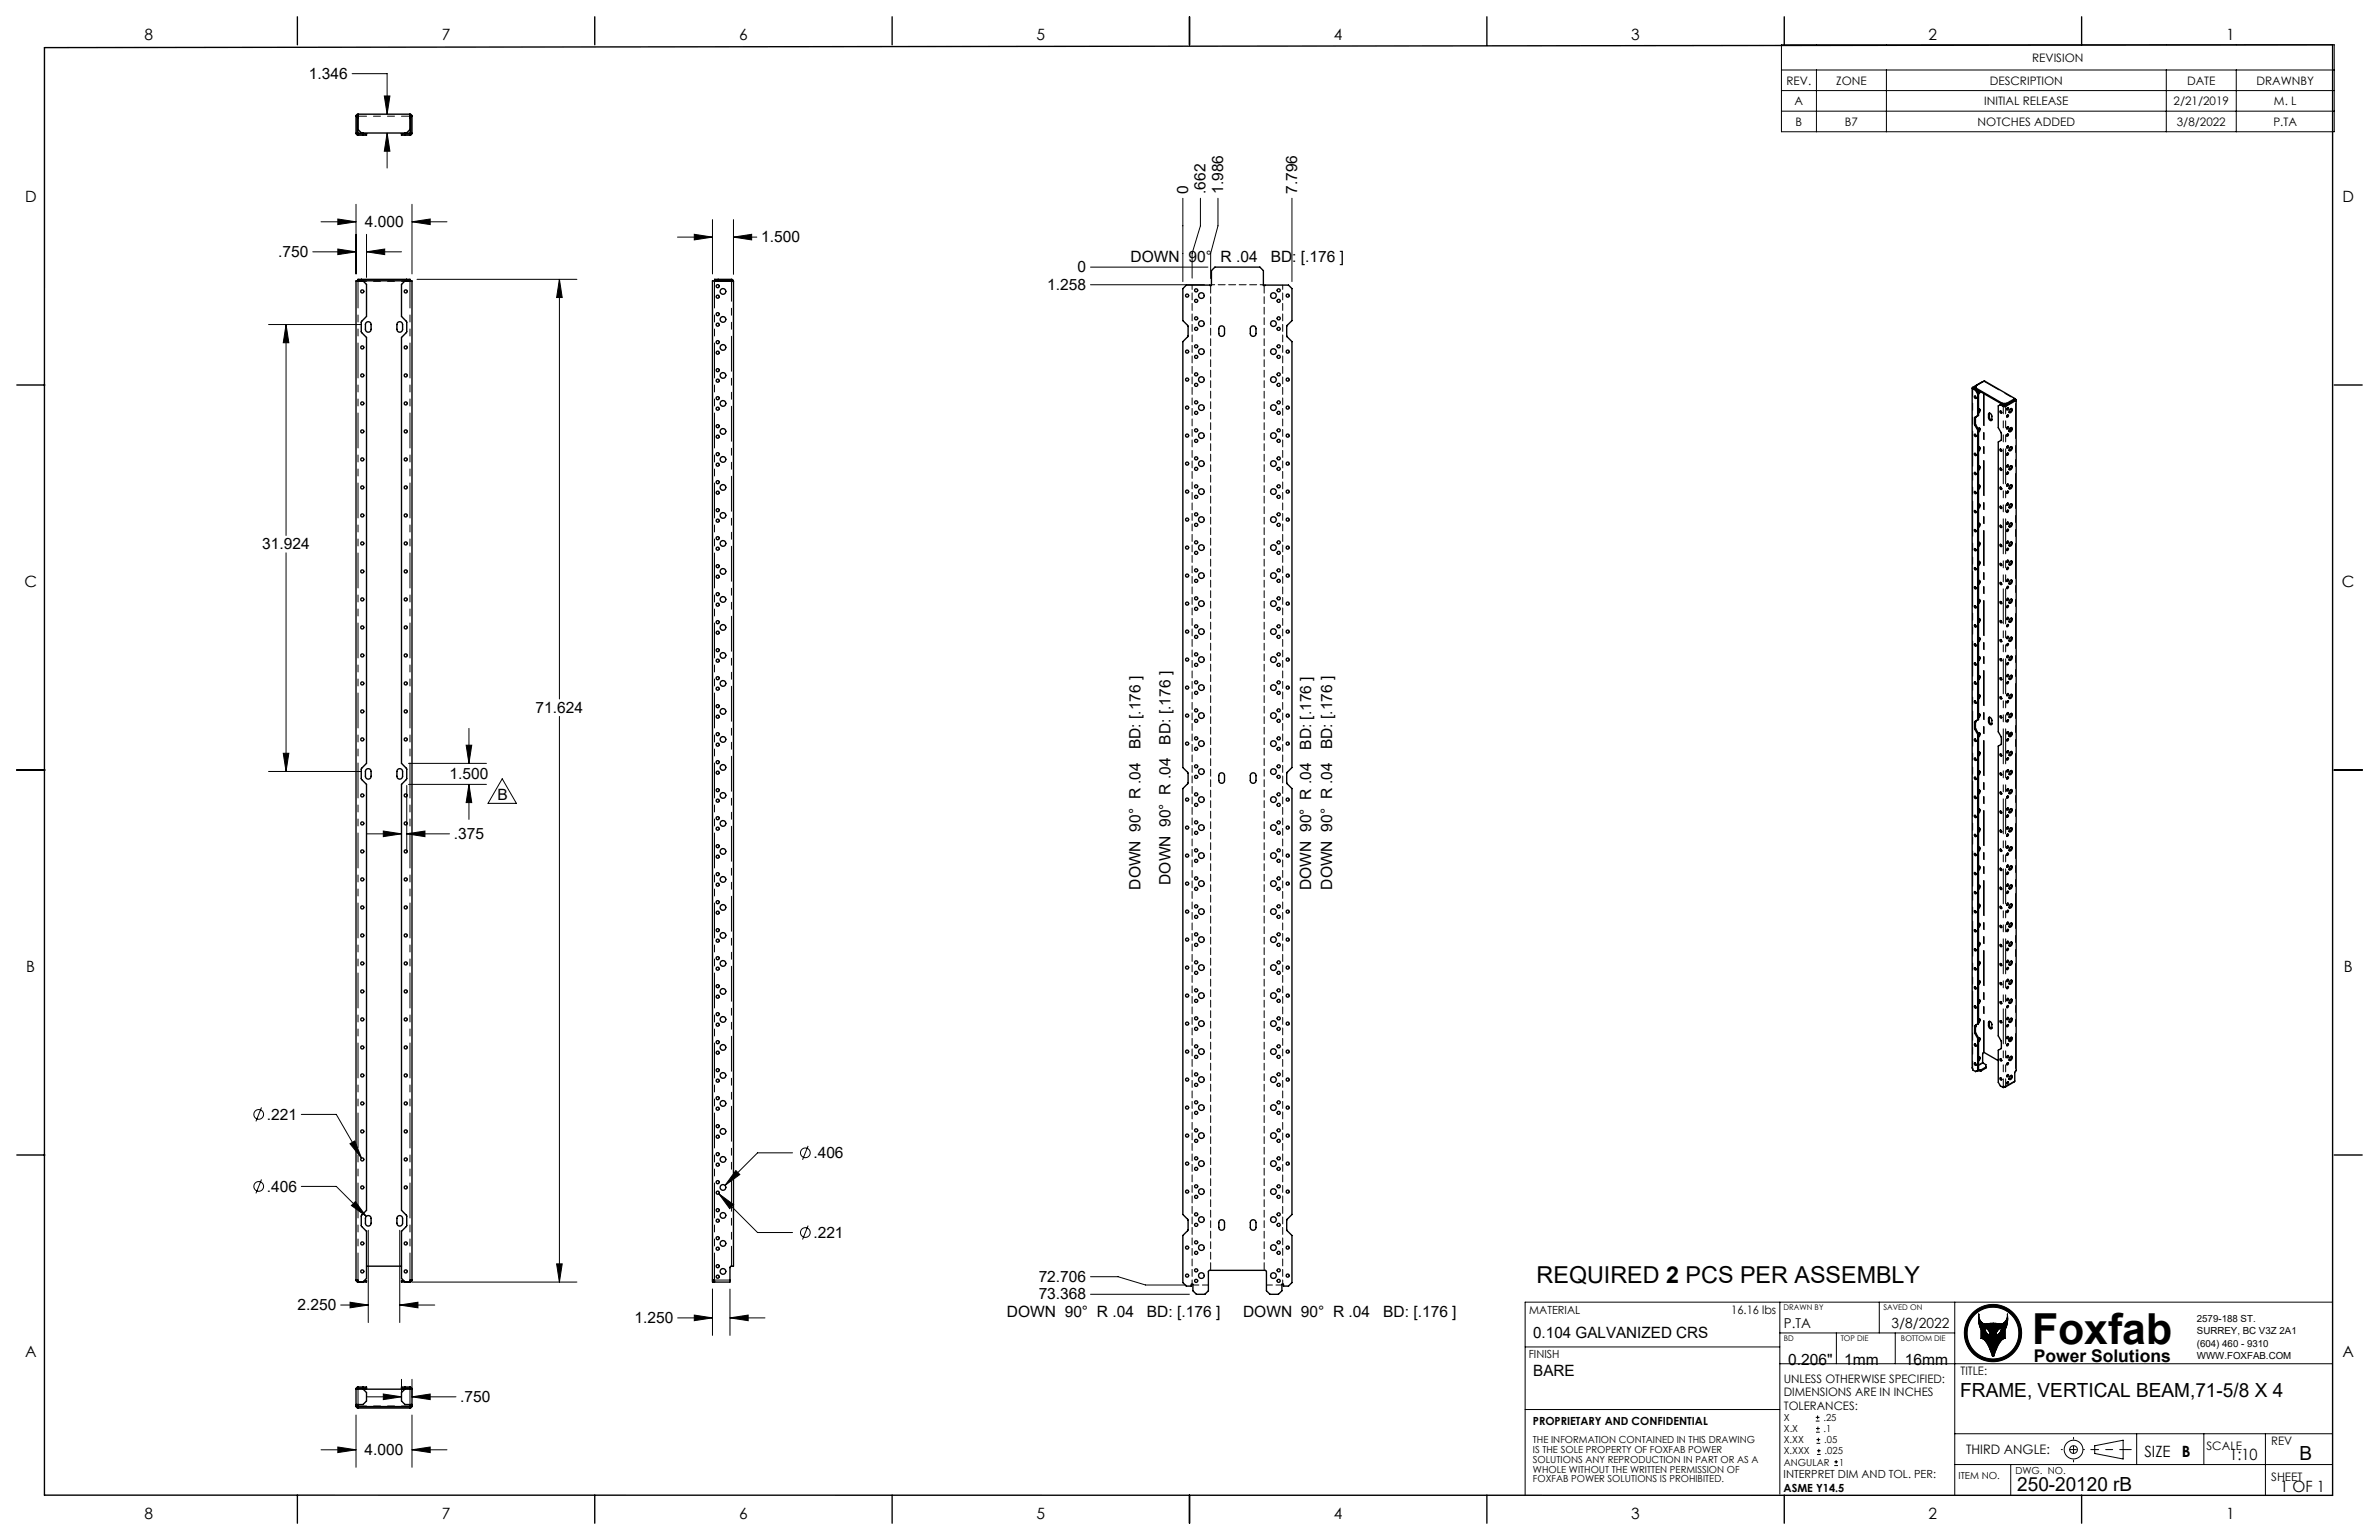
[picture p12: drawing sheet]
<svg xmlns="http://www.w3.org/2000/svg" width="432mm" height="279mm" viewBox="0 0 432 279" stroke-linecap="round" stroke-linejoin="round" font-family="sans-serif">
<defs><g id="words">
<text font-size="7.8" x="368.8" y="243.9">Foxfab</text>
<text font-size="4.2" x="278.9" y="232.8">REQUIRED 2 PCS PER ASSEMBLY</text>
<g font-size="3.5">
<text x="355.8" y="253.4">FRAME, VERTICAL BEAM,71-5/8 X 4</text>
<text x="417.3" y="264.9">B</text>
<text x="366.1" y="270.6">250-20120 rB</text>
</g>
<text font-size="3.2" x="369.1" y="247.1">Power Solutions</text>
<g font-size="2.8">
<text x="26.2" y="7.3">8</text>
<text x="80.2" y="7.3">7</text>
<text x="134.2" y="7.3">6</text>
<text x="188.1" y="7.3">5</text>
<text x="242.1" y="7.3">4</text>
<text x="296.1" y="7.3">3</text>
<text x="350.1" y="7.3">2</text>
<text x="404" y="7.3">1</text>
<text x="56.1" y="14.3">1.346</text>
<text x="215.6" y="35.2" transform="rotate(-90 215.6 35.2)">0</text>
<text x="218.8" y="35.2" transform="rotate(-90 218.8 35.2)">.662</text>
<text x="222" y="35.2" transform="rotate(-90 222 35.2)">1.986</text>
<text x="235.4" y="35.2" transform="rotate(-90 235.4 35.2)">7.796</text>
<text x="4.5" y="36.6">D</text>
<text x="66.2" y="41.2">4.000</text>
<text x="425.2" y="36.6">D</text>
<text x="50.5" y="46.6">.750</text>
<text x="138.2" y="44">1.500</text>
<text x="205.2" y="47.5">DOWN 90° R .04</text>
<text x="230.6" y="47.5">BD: [.176 ]</text>
<text x="190.1" y="52.6">1.258</text>
<text x="195.6" y="49.4">0</text>
<text x="47.6" y="99.7">31.924</text>
<text x="4.4" y="106.5">C</text>
<text x="425.1" y="106.5">C</text>
<text x="97.2" y="129.3">71.624</text>
<text x="207" y="136" transform="rotate(-90 207 136)">BD: [.176 ]</text>
<text x="212.5" y="135.1" transform="rotate(-90 212.5 135.1)">BD: [.176 ]</text>
<text x="238" y="136" transform="rotate(-90 238 136)">BD: [.176 ]</text>
<text x="241.8" y="136" transform="rotate(-90 241.8 136)">BD: [.176 ]</text>
<text x="81.6" y="141.3">1.500</text>
<text x="90.3" y="145.2">B</text>
<text x="82.4" y="152.2">.375</text>
<text x="207" y="161.4" transform="rotate(-90 207 161.4)">DOWN 90° R .04</text>
<text x="212.5" y="160.5" transform="rotate(-90 212.5 160.5)">DOWN 90° R .04</text>
<text x="238" y="161.5" transform="rotate(-90 238 161.5)">DOWN 90° R .04</text>
<text x="241.8" y="161.4" transform="rotate(-90 241.8 161.4)">DOWN 90° R .04</text>
<text x="4.8" y="176.3">B</text>
<text x="425.4" y="176.3">B</text>
<text x="48.4" y="203.1">.221</text>
<text x="147.6" y="210.1">.406</text>
<text x="48.4" y="216.2">.406</text>
<text x="147.6" y="224.6">.221</text>
<text x="188.5" y="232.6">72.706</text>
<text x="54" y="237.7">2.250</text>
<text x="182.7" y="239">DOWN 90° R .04</text>
<text x="188.5" y="235.8">73.368</text>
<text x="208.2" y="239">BD: [.176 ]</text>
<text x="225.6" y="239">DOWN 90° R .04</text>
<text x="251.1" y="239">BD: [.176 ]</text>
<text x="115.2" y="240">1.250</text>
<text x="278.3" y="242.8">0.104 GALVANIZED CRS</text>
<text x="4.5" y="246.2">A</text>
<text x="278.3" y="249.6">BARE</text>
<text x="324.6" y="247.7">0.206&quot;</text>
<text x="334.7" y="247.7">1mm</text>
<text x="345.7" y="247.7">16mm</text>
<text x="425.2" y="246.2">A</text>
<text x="83.5" y="254.4">.750</text>
<text x="66.2" y="264">4.000</text>
<text x="389.2" y="264.3">SIZE</text>
<text x="396" y="264.3">B</text>
<text x="404.7" y="265">1:10</text>
<text x="26.2" y="275.5">8</text>
<text x="80.2" y="275.5">7</text>
<text x="134.2" y="275.5">6</text>
<text x="188.1" y="275.5">5</text>
<text x="242.1" y="275.5">4</text>
<text x="296.1" y="275.5">3</text>
<text x="350.1" y="275.5">2</text>
<text x="404" y="275.5">1</text>
<text x="413.8" y="270.6">1 OF 1</text>
</g>
<g font-size="2.5">
<text x="323.8" y="240.9">P.TA</text>
<text x="343.3" y="240.9">3/8/2022</text>
</g>
<text font-size="2.4" x="356.9" y="263.8">THIRD ANGLE:</text>
<g font-size="2.1">
<text x="368.8" y="11.2">REVISION</text>
<text x="324.3" y="15.4">REV.</text>
<text x="333.3" y="15.4">ZONE</text>
<text x="361.1" y="15.4">DESCRIPTION</text>
<text x="397" y="15.4">DATE</text>
<text x="409.5" y="15.4">DRAWNBY</text>
<text x="325.7" y="19.1">A</text>
<text x="325.9" y="22.8">B</text>
<text x="334.8" y="22.8">B7</text>
<text x="359" y="22.8">NOTCHES ADDED</text>
<text x="360.1" y="19.1">INITIAL RELEASE</text>
<text x="394.5" y="19.1">2/21/2019</text>
<text x="395.1" y="22.8">3/8/2022</text>
<text x="412.6" y="22.8">P.TA</text>
<text x="412.7" y="19.1">M. L</text>
<text x="314.2" y="238.3">16.16 lbs</text>
<text x="323.8" y="251">UNLESS OTHERWISE SPECIFIED:</text>
<text x="355.9" y="249.5">TITLE:</text>
<text x="323.8" y="253.4">DIMENSIONS ARE IN INCHES</text>
<text x="323.8" y="255.7">TOLERANCES:</text>
<text x="400.5" y="263.1">SCALE</text>
<text x="412.2" y="262.1">REV</text>
<text x="412.2" y="268.7">SHEET</text>
</g>
<g font-size="2">
<text x="277.6" y="238.3">MATERIAL</text>
<text x="277.5" y="246.3">FINISH</text>
<text x="278.2" y="258.5">PROPRIETARY AND CONFIDENTIAL</text>
<text x="323.7" y="268.1">INTERPRET DIM AND TOL. PER:</text>
<text x="323.7" y="270.6">ASME Y14.5</text>
</g>
<g font-size="1.8">
<text x="398.7" y="239.8">2579-188 ST.</text>
<text x="398.7" y="242.1">SURREY, BC V3Z 2A1</text>
<text x="398.7" y="244.3">(604) 460 - 9310</text>
<text x="398.7" y="246.6">WWW.FOXFAB.COM</text>
<text x="323.8" y="257.8">X</text>
<text x="331" y="257.8">.25</text>
<text x="278.2" y="261.9">THE INFORMATION CONTAINED IN THIS DRAWING</text>
<text x="278.2" y="263.6">IS THE SOLE PROPERTY OF FOXFAB POWER</text>
<text x="323.8" y="259.8">X.X</text>
<text x="323.8" y="263.9">X.XXX</text>
<text x="323.8" y="261.9">X.XX</text>
<text x="331" y="259.8">.1</text>
<text x="331.1" y="261.9">.05</text>
<text x="331.2" y="263.9">.025</text>
<text x="278.2" y="265.4">SOLUTIONS ANY REPRODUCTION IN PART OR AS A</text>
<text x="278.2" y="267.2">WHOLE WITHOUT THE WRITTEN PERMISSION OF</text>
<text x="278.2" y="268.9">FOXFAB POWER SOLUTIONS IS PROHIBITED.</text>
<text x="323.8" y="265.9">ANGULAR</text>
<text x="333.8" y="265.9">1</text>
<text x="355.5" y="268.4">ITEM NO.</text>
<text x="365.8" y="267.4">DWG. NO.</text>
</g>
<g font-size="1.4">
<text x="323.7" y="237.6">DRAWN BY</text>
<text x="341.8" y="237.6">SAVED ON</text>
<text x="323.8" y="243.4">BD</text>
<text x="334.1" y="243.4">TOP DIE</text>
<text x="345" y="243.4">BOTTOM DIE</text>
</g>
</g></defs>
<g fill="none" stroke="#000" stroke-width=".18">
<path d="M63.9 13.4h6.4v7.3M69.8 17.4h1l-.5 3.3zM323.3 8.1h100.4v15.8h-100.4zM323.3 12.7h100.4M323.3 16.4h100.4M329.7 12.7v11.2M342.4 12.7v11.2M393.2 12.7v11.2M405.9 12.7v11.2M61.3 39.7l3.3 .5-3.3 .5zM64.6 37.1v12.6M70.3 24.1v6.4"/>
<path d="M70.3 24.1l.5 3.3h-1zM74.8 37.1v12.6M129.3 39.8v9.9M133.1 39.8v10M214.7 36v15.1M217.9 36v5l-1.5 5v4.5M221.1 36v5l-1.4 5v4.5M234.5 36v15.1M323.3 20.2h100.4M48.7 58.9h16.9M51.9 58.9v38.2M51.9 58.9l.5 3.3h-1z"/>
<path d="M56.8 45.7h7.8M58.3 40.2h6.3M61.3 45.2l3.3 .5-3.3 .5zM66.5 42.5v7.8M66.5 45.7h6.4M66.5 45.7l3.3-.5v1zM74.8 40.2h6.3M74.8 40.2l3.3-.5v1zM75.7 50.7h29M101.5 50.7l.5 3.3h-1zM101.5 50.7v76.1M123 43h6.3"/>
<path d="M126 42.5l3.3 .5-3.3 .5zM133.1 43l3.3-.5v1zM133.1 43h4.3M197.9 48.5h21.3M197.9 51.7h20.7M51.9 100.3v39.7M48.7 140h16.9M51.4 136.7h1l-.5 3.3zM74.1 138.5h14.2M84.6 135.2h1l-.5 3.3zM85.1 132.2v6.3M101.5 130v102.6"/>
<path d="M66.5 151.3h6.4M69.6 150.8l3.3 .5-3.3 .5zM73.8 142.5v12M73.8 151.3h7.8M73.8 151.3l3.3-.5v1zM74.1 142.3h14.2M85.1 142.3v6.4M85.1 142.3l.5 3.3h-1zM91.2 141.3l2.5 4.5h-5.1zM47.5 200.9l-1 2.5M47.5 214l-1 2.5M54.7 202.2h6.3l4.6 7.9"/>
<path d="M54.7 215.3h6.3l5.5 5.4M63.5 207.5l.9-.5 1.2 3.1zM64.5 218l2 2.7-2.7-2zM130.5 216.6l7 7h6.4M130.5 216.6l2.7 2-.8 .7zM133.6 212.4l.7 .7-2.7 2zM143.9 209.2h-6.4l-5.9 5.9M146.7 207.9l-1 2.5M61.8 236.8h5M63.5 236.3l3.3 .5-3.3 .5zM66.8 223.2v16.7M72.6 223.2v16.7"/>
<path d="M72.6 236.8h6.3M72.6 236.8l3.3-.5v1zM74.8 232.6h29.9M101 229.3h1l-.5 3.3zM123 239.1h6.3M126 238.6l3.3 .5-3.3 .5zM129.3 233.8v8.5M132.5 239.1l3.3-.5v1zM132.5 233.9v8.4M132.5 239.1h6.3M146.7 222.4l-1 2.5M197.9 234.8h18"/>
<path d="M197.9 231.6h5l5 1.5h7.3M323 236.2v34.9M341.1 236.2v5.6M354.8 236.2v35.1M423.4 236.2h-146.6v35.1M64.6 256.7v9.5M66.5 253.4h6.4M69.6 252.9l3.3 .5-3.3 .5zM72.9 250.2v3.4M74.8 253.4l3.3-.5v1zM74.8 250.2v3.4M74.8 256.7v9.5"/>
<path d="M74.8 253.4h8M276.8 244.4h46.2M276.8 255.7h46.2M323 247.4h100.4M323 241.8h31.8M329.6 257.8h.6M329.6 257.2h.6M329.6 259.8h.7M329.6 259.2h.7M329.9 256.8v.7M330 258.8v.7M333.3 241.8v5.6"/>
<path d="M344 241.8v5.6M360.3 240.9a1.44 1.44 0 0 1 .9 1.4 1.44 1.44 0 0 1-.9-1.4zM361.7 246.1h.1M361.7 240.1h.5a1.5 1.5 0 0 0 1.8-.4l.3-.5 .1-.8v1.1l-.2 1-.3 .7v1.6a1.25 1.25 0 0 0-.9 .7l-1.1 2.5-.2 .1M361.7 240.1h-.4a1.5 1.5 0 0 1-1.8-.4l-.3-.5v-.8l-.1 1.1 .2 1 .3 .7v1.6a1.25 1.25 0 0 1 .9 .7l1.2 2.6M361.8 240.1v6M362.7 241.3l.6-.4a1.44 1.44 0 0 1-1 1.4l.1-.6zM58.3 263h6.3M61.3 262.5l3.3 .5-3.3 .5zM74.8 263l3.3-.5v1zM74.8 263h6.3M329.7 261.9h.7"/>
<path d="M329.7 261.2h.7M329.8 263.9h.7M329.8 263.2h.7M330 260.9v.6M330.1 262.9v.6M332.9 265.9h.7M332.9 265.2h.7M333.3 264.9v.7M354.8 265.7h68.6M354.8 260.1h68.6M365 265.7v5.6M380.2 262.3l5.2-1v3.4l-5.2-1z"/>
<path d="M387.8 260.1v5.6M400 260.1v5.6M411.2 260.1v11.2"/>
<circle cx="47" cy="202.2" r=".88"/>
<circle cx="47" cy="215.3" r=".88"/>
<circle cx="146.2" cy="209.2" r=".88"/>
<circle cx="146.2" cy="223.6" r=".88"/>
<circle cx="361.7" cy="241.9" r="5.2"/>
<circle cx="361.7" cy="241.9" r="4.7"/>
<circle cx="376.4" cy="263" r=".7"/>
<circle cx="376.4" cy="263" r="1.7"/>
</g>
<circle cx="361.7" cy="241.9" r="4.9" fill="none" stroke="#000" stroke-width=".5"/>
<path d="M386.2 263h-6.7" fill="none" stroke="#000" stroke-width=".18" stroke-dasharray="15.2 1.3 1.3 1.3" stroke-dashoffset="13.8"/>
<path d="M376.4 260.8v4.4" fill="none" stroke="#000" stroke-width=".18" stroke-dasharray="15.2 1.3 1.3 1.3" stroke-dashoffset="14.9"/>
<path d="M386.2 263h.6" fill="none" stroke="#000" stroke-width=".18" stroke-dasharray="15.2 1.3 1.3 1.3"/>
<path d="M378.3 263h-4.2" fill="none" stroke="#000" stroke-width=".18" stroke-dasharray="15.2 1.3 1.3 1.3" stroke-dashoffset="15"/>
<g fill="none" stroke="#000" stroke-width=".25">
<path d="M8.1 8.6l415.3-.5v263.2h-415.3zM54 3v5.1M107.9 3v5.1M161.9 3v5.1M215.9 3v5.1M269.9 3v5.1M323.9 3v5.1M377.8 3v5.1M64.6 21.1l.1 3.3 .3 .1h1.5v-.2h-1.5l-.1-.1M64.6 21.1h.3M64.9 24.2h9.6M64.9 21.4h.1"/>
<path d="M64.9 21.1v3.1M65 20.7v2.8l.6 .6M65 21l-.1 .1M65 20.7l-.3 .1-.1 .3M65 20.7h9.4M65.9 24.3v.2M65.9 24.1v.1M73.5 24.1v.1M73.5 24.3v.2M74.4 20.7v2.8l-.6 .6M74.4 20.7l.3 .1 .1 .3M74.4 21l.1 .1"/>
<path d="M74.4 21.4h.1M74.5 21.1h.3M74.5 21.1v3.1M74.8 21.1l-.1 3.3-.3 .1h-1.5v-.2h1.5l.1-.1M65 51h-.4v181.2M65 50.9h.1M65 50.9l9.4 .1M65 50.9v-.2h9.4v.2M65.6 50.7v.2M65.9 51l.6 .6v5.8l-.9 1.1v1.7l.9 1v77.3l-.9 1.1v1.7l.9 1v77.3l-.9 1.1v1.7l.9 1v8.5l-.6 .7M66.5 58.5a.52 .52 0 0 1 .5-.1 .52 .52 0 0 1 .4 .5v.9a.52 .52 0 0 1-.6 .5 .52 .52 0 0 1-.5-.5v-.9zM72.2 58.5a.52 .52 0 0 1 .6-.1 .52 .52 0 0 1 .3 .5v.9a.52 .52 0 0 1-.5 .5 .52 .52 0 0 1-.6-.5v-.9z"/>
<path d="M73.5 51l-.6 .6v5.8l.9 1.1v1.7l-.9 1v77.3l.9 1.1v1.7l-.9 1v77.3l.9 1.1v1.7l-.9 1v8.5l.6 .7M73.8 50.7v.2M74.4 51h.4v181.2M74.4 51h.1M129.7 50.9v-.2h3.1l.2 .1 .1 .2M130.3 50.7v.2M132.8 51h.3M132.8 51h-3.5v181.6h.3v-.4M132.8 50.9l.1 .1M133.1 51v178.7a.48 .48 0 0 0-.6 .3v2.6h-2.8a.26 .26 0 0 0 0-.4 .26 .26 0 0 0-.4 0M215.3 51.7l4.6 .1v-2.7l.6-.6h8.2l.6 .6v2.7l4.6-.1 .6 .7v5.8l-1 1 .1 1.8 .9 1v77.3l-1 1 .1 1.8 .9 1v77.2l-1 1.1 .1 1.8 .9 1v8.5l-.6 .6h-.9v-.3h-.3v1.2l-.7 .6h-1.5l-.6-.6v-3.5l-.2-.2h-10.2l-.2 .2v3.5l-.6 .6h-1.5l-.7-.6v-1.2h-.3v.3h-.9l-.6-.6v-8.5l.9-1.1v-1.8l-.9-1v-77.2l.9-1.1v-1.8l-.9-.9v-77.3l.9-1.1v-1.7l-.9-1v-5.8zM221.4 59.3a.52 .52 0 0 1 .5-.1 .52 .52 0 0 1 .4 .4v.9a.52 .52 0 0 1-.6 .5 .52 .52 0 0 1-.5-.5v-.9z"/>
<path d="M227.1 59.3a.52 .52 0 0 1 .6-.1 .52 .52 0 0 1 .3 .4v.9a.52 .52 0 0 1-.5 .5 .52 .52 0 0 1-.6-.5v-.9zM3 69.8h5.1M358 70.4v123.3v.4l.6 .3M358.4 71.9h.1a.19 .19 0 0 1 .2 .2 .19 .19 0 0 1-.2 .2zM358.4 78.8h.1a.19 .19 0 0 1 .2 .2 .19 .19 0 0 1-.2 .2zM358.5 78.8l.2 .3M358.5 71.9l.2 .3M358.5 78.8h.1M358.5 72h.1M358.5 70.6l.2 .1M358.5 78.8v.1M358.6 70.6h.1"/>
<path d="M358.6 78.9l-.1 .1M358.6 70.8l.4 .7M358.7 70.1l-.5 .3 .5 .3M358.7 70.4l4.8 2.8M358.7 72.2h.1M358.7 79.1h.1M358.7 75.6l-.2 .2M358.7 70.7l-.1 .1M358.7 70.7l.4 .7M359 78v52.6l-.6 .4v1.2l.6 1M359 71.5v3.9l-.6 .4v1.3l.6 .9M359 77.8a.27 .27 0 0 1 .4 0 .27 .27 0 0 1-.1 .4l-.2 .2"/>
<path d="M359.1 70.8l-.2 .2M359.1 74.2a.29 .29 0 0 1 .4 .3 .29 .29 0 0 1-.2 .3l-.2 .1M359.1 71.4v3.9l-.6 .4 .1 1.2 .5 1M359.1 77.9v52.6l-.6 .4 .1 1.2 .5 1M359.1 71.4l-.1 .1M359.1 77.9l-.1 .1M359.2 74.2l-.1 .5M359.2 77.7l-.1 .5M359.3 70.9l-.2 .4M359.4 71l-.3 .5M359.9 69.3l-1.9 1v.2l.6 .3M361 75a.44 .44 0 0 1 .5 .5v.6a.29 .29 0 0 1-.3 .2 .29 .29 0 0 1-.2-.3z"/>
<path d="M361.1 74.9v1l.4 .3M363 74.6h.2a.19 .19 0 0 1 .1 .2 .19 .19 0 0 1-.1 .2zM363.1 73.4l-.4 .2v4l.6 1v1.2l-.6 .4v52.6l.5 .9 .1 1.3-.6 .4v52.5l.5 1 .1 1.2-.6 .4v5.9l.4 .6 .5 .3M363.1 74.6l.2 .3M363.5 73.2h.7M363.5 73.4h.7M363.5 73.2v.2M364.2 73.2v.2M364.3 77.5v.2M364.3 78.8l.1-.1a.17 .17 0 0 1 .1 .3 .17 .17 0 0 1-.3 0zM364.3 75.3h.1a.17 .17 0 0 1 .1 .2 .17 .17 0 0 1-.3 0zM364.3 77.5l.1-.1a.17 .17 0 0 1 .1 .3 .17 .17 0 0 1-.3 0z"/>
<path d="M364.3 74h.1a.17 .17 0 0 1 .1 .2 .17 .17 0 0 1-.3 0zM364.4 74l-.2 .3M364.4 75.3l-.2 .3M364.4 77.4l-.2 .3M364.4 78.7l-.2 .3M364.6 78.1l.3 .1M364.9 77.7a.26 .26 0 0 1 .4 0 .26 .26 0 0 1-.1 .4 .29 .29 0 0 1-.5 .2 .29 .29 0 0 1 0-.5zM364.9 74.2a.26 .26 0 0 1 .4 0 .26 .26 0 0 1-.1 .4 .29 .29 0 0 1-.5 .3 .29 .29 0 0 1 0-.5zM364.9 77.6v.5M365.1 74.1l-.1 .4-.3 .3M365.1 77.6l-.1 .4-.3 .3M365.7 72.6l-1.8 1.1-.7-.4-.1 .1"/>
<path d="M365.7 72.6h.1M365.7 72.6l-1.5 .8M365.7 72.6l.1 .1M365.8 72.4l-5.6-3.3-1.5 .9v.6l4.8 2.8M365.8 72.7l-1.9 1.1h-.2l-.6-.4M365.8 72.5v.2M365.8 72.5l-.1-.2-1.5 .9M365.8 72.5l-.1 .1M365.9 72.6v121.6l-.2 .3v1.7l-1.7 1M423.7 69.8h5.1M358.4 82.3h.1a.19 .19 0 0 1 .2 .2 .19 .19 0 0 1-.2 .2zM358.4 85.7h.1a.19 .19 0 0 1 .2 .2 .19 .19 0 0 1-.2 .2z"/>
<path d="M358.4 89.2h.1a.19 .19 0 0 1 .2 .2 .19 .19 0 0 1-.2 .2zM358.4 92.6h.1a.19 .19 0 0 1 .2 .2 .19 .19 0 0 1-.2 .2zM358.4 96.1h.1a.19 .19 0 0 1 .2 .2 .19 .19 0 0 1-.2 .2zM358.4 99.6h.1a.19 .19 0 0 1 .2 .1 .19 .19 0 0 1-.2 .2zM358.5 82.3l.2 .3M358.5 85.7l.2 .3M358.5 89.2l.2 .3M358.5 96.1l.2 .3M358.5 99.6l.2 .2M358.5 92.6l.2 .3M358.5 82.3h.1M358.5 85.7h.1"/>
<path d="M358.5 89.2h.1M358.5 96.1h.1M358.5 99.5v.1M358.5 82.3v.1M358.5 85.8v.1M358.5 89.2v.1M358.5 92.7v.1M358.5 99.6v.1M358.5 96.1v.1M358.6 96.1l-.1 .1M358.7 82.6h.1M358.7 89.5h.1"/>
<path d="M358.7 92.9h.1M358.7 96.4h.1M358.7 99.8h.1M359.1 81.2a.29 .29 0 0 1 .4 .2 .29 .29 0 0 1-.2 .3l-.2 .2M359.1 84.6a.29 .29 0 0 1 .4 .2 .29 .29 0 0 1-.2 .4l-.2 .1M359.1 88.1a.29 .29 0 0 1 .4 .2 .29 .29 0 0 1-.2 .3l-.2 .2M359.1 91.5a.29 .29 0 0 1 .4 .2 .29 .29 0 0 1-.2 .4l-.2 .1M359.1 95a.29 .29 0 0 1 .4 .2 .29 .29 0 0 1-.2 .4l-.2 .1M359.1 98.4a.29 .29 0 0 1 .4 .3 .29 .29 0 0 1-.2 .3l-.2 .1M359.2 81.1l-.1 .5M359.2 84.6l-.1 .5M359.2 88l-.1 .5"/>
<path d="M359.2 91.5l-.1 .5M359.2 94.9l-.1 .6M359.2 98.4l-.1 .5M363 88.4h.2a.19 .19 0 0 1 .1 .2 .19 .19 0 0 1-.1 .2zM363 91.9h.2a.19 .19 0 0 1 .1 .2 .19 .19 0 0 1-.1 .2zM363 98.8h.2a.19 .19 0 0 1 .1 .2 .19 .19 0 0 1-.1 .2zM363 95.3h.2a.19 .19 0 0 1 .1 .2 .19 .19 0 0 1-.1 .2zM363 85h.2a.19 .19 0 0 1 .1 .1 .19 .19 0 0 1-.1 .2zM363 81.5h.2a.19 .19 0 0 1 .1 .2 .19 .19 0 0 1-.1 .2zM363.1 81.5l.2 .3M363.1 85l.2 .2M363.1 88.4l.2 .3"/>
<path d="M363.1 91.9l.2 .3M363.1 95.3l.2 .3M363.1 98.8l.2 .3M363.1 81.5h.1M363.1 84.9v.1M363.1 88.4h.1M363.1 95.3h.1M363.1 98.8h.1M364.3 99.5h.1a.17 .17 0 0 1 .1 .2 .17 .17 0 0 1-.3 0zM364.3 96.1l.1-.1a.17 .17 0 0 1 .1 .3 .17 .17 0 0 1-.3 0zM364.3 92.6h.1a.17 .17 0 0 1 .1 .2 .17 .17 0 0 1-.3 0zM364.3 89.1h.1a.17 .17 0 0 1 .1 .3 .17 .17 0 0 1-.3 0z"/>
<path d="M364.3 85.7h.1a.17 .17 0 0 1 .1 .2 .17 .17 0 0 1-.3 0zM364.3 82.2h.1a.17 .17 0 0 1 .1 .3 .17 .17 0 0 1-.3 0zM364.3 98.2h.1a.17 .17 0 0 1 .1 .2 .17 .17 0 0 1-.3 0zM364.3 94.8l.1-.1a.17 .17 0 0 1 .1 .3 .17 .17 0 0 1-.3 0zM364.3 91.3h.1a.17 .17 0 0 1 .1 .2 .17 .17 0 0 1-.3 0zM364.3 87.9l.1-.1a.17 .17 0 0 1 .1 .3 .17 .17 0 0 1-.3 0zM364.3 84.4h.1a.17 .17 0 0 1 .1 .2 .17 .17 0 0 1-.3 0zM364.3 80.9h.1a.17 .17 0 0 1 .1 .3 .17 .17 0 0 1-.3 0zM364.4 80.9l-.2 .3M364.4 82.2l-.2 .3M364.4 84.4l-.2 .3M364.4 85.7l-.2 .3"/>
<path d="M364.4 87.8l-.2 .3M364.4 89.1l-.2 .3M364.4 91.3l-.2 .3M364.4 92.6l-.2 .3M364.4 94.7l-.2 .3M364.4 96l-.2 .3M364.4 98.2l-.2 .3M364.4 99.5l-.2 .3M364.9 98.4a.26 .26 0 0 1 .4 0 .26 .26 0 0 1-.1 .4 .29 .29 0 0 1-.5 .3 .29 .29 0 0 1 0-.5zM364.9 91.5a.26 .26 0 0 1 .4 0 .26 .26 0 0 1-.1 .4 .29 .29 0 0 1-.5 .3 .29 .29 0 0 1 0-.5zM364.9 88a.26 .26 0 0 1 .4 .1 .26 .26 0 0 1-.1 .4 .29 .29 0 0 1-.5 .2 .29 .29 0 0 1 0-.5zM364.9 81.1a.26 .26 0 0 1 .4 .1 .26 .26 0 0 1-.1 .3 .29 .29 0 0 1-.5 .3 .29 .29 0 0 1 0-.5z"/>
<path d="M364.9 84.6a.26 .26 0 0 1 .4 0 .26 .26 0 0 1-.1 .4 .29 .29 0 0 1-.5 .3 .29 .29 0 0 1 0-.5zM364.9 95a.26 .26 0 0 1 .4 0 .26 .26 0 0 1-.1 .4 .29 .29 0 0 1-.5 .2 .29 .29 0 0 1 0-.5zM365.1 81l-.1 .5-.3 .2M365.1 84.5l-.1 .4-.3 .3M365.1 87.9l-.1 .5-.3 .2M365.1 91.4l-.1 .4-.3 .3M365.1 94.9l-.1 .4-.3 .3M365.1 98.3l-.1 .4-.3 .3M358.4 103h.1a.19 .19 0 0 1 .2 .2 .19 .19 0 0 1-.2 .2zM358.4 106.5h.1a.19 .19 0 0 1 .2 .2 .19 .19 0 0 1-.2 .2zM358.4 109.9h.1a.19 .19 0 0 1 .2 .2 .19 .19 0 0 1-.2 .2zM358.4 113.4h.1a.19 .19 0 0 1 .2 .2 .19 .19 0 0 1-.2 .2z"/>
<path d="M358.4 116.8h.1a.19 .19 0 0 1 .2 .2 .19 .19 0 0 1-.2 .2zM358.5 103l.2 .3M358.5 106.5l.2 .3M358.5 116.8l.2 .3M358.5 109.9l.2 .3M358.5 113.4l.2 .3M358.5 103h.1M358.5 106.5h.1M358.5 116.8h.1M358.5 103.1v.1M358.5 106.5v.1M358.5 110v.1"/>
<path d="M358.5 113.4h.1M358.5 116.9h.1M358.6 113.4l-.1 .1M358.6 116.9l-.1 .1M358.7 106.7v.1M358.7 110.2h.1M358.7 113.7h.1M358.7 117.1h.1M359.1 101.9a.29 .29 0 0 1 .4 .2 .29 .29 0 0 1-.2 .4l-.2 .1M359.1 105.4a.29 .29 0 0 1 .4 .2 .29 .29 0 0 1-.2 .3l-.2 .2M359.1 108.8a.29 .29 0 0 1 .4 .2 .29 .29 0 0 1-.2 .4l-.2 .1M359.1 112.3a.29 .29 0 0 1 .4 .2 .29 .29 0 0 1-.2 .3l-.2 .2"/>
<path d="M359.1 115.7a.29 .29 0 0 1 .4 .2 .29 .29 0 0 1-.2 .4l-.2 .1M359.1 119.2a.29 .29 0 0 1 .4 .2 .29 .29 0 0 1-.2 .4l-.2 .1M359.2 101.9l-.1 .5M359.2 105.3l-.1 .5M359.2 108.8l-.1 .5M359.2 112.2l-.1 .5M359.2 115.7l-.1 .5M359.2 119.1l-.1 .6M363 119.5h.2a.19 .19 0 0 1 .1 .2 .19 .19 0 0 1-.1 .2zM363 116.1h.2a.19 .19 0 0 1 .1 .2 .19 .19 0 0 1-.1 .1zM363 112.6h.2a.19 .19 0 0 1 .1 .2 .19 .19 0 0 1-.1 .2zM363 109.2h.2a.19 .19 0 0 1 .1 .1 .19 .19 0 0 1-.1 .2z"/>
<path d="M363 105.7h.2a.19 .19 0 0 1 .1 .2 .19 .19 0 0 1-.1 .2zM363 102.2h.2a.19 .19 0 0 1 .1 .2 .19 .19 0 0 1-.1 .2zM363.1 102.2l.2 .3M363.1 105.7l.2 .3M363.1 109.2l.2 .2M363.1 112.6l.2 .3M363.1 116.1l.2 .3M363.1 119.5l.2 .3M363.1 102.2h.1M363.1 105.7h.1M363.1 109.1v.1M363.1 116.1h.1"/>
<path d="M363.1 119.5h.1M364.3 116.8h.1a.17 .17 0 0 1 .1 .2 .17 .17 0 0 1-.3 0zM364.3 113.3h.1a.17 .17 0 0 1 .1 .3 .17 .17 0 0 1-.3 0zM364.3 109.9l.1-.1a.17 .17 0 0 1 .1 .3 .17 .17 0 0 1-.3 0zM364.3 106.4h.1a.17 .17 0 0 1 .1 .3 .17 .17 0 0 1-.3-.1zM364.3 103l.1-.1a.17 .17 0 0 1 .1 .3 .17 .17 0 0 1-.3 0zM364.3 119l.1-.1a.17 .17 0 0 1 .1 .3 .17 .17 0 0 1-.3 0zM364.3 115.5h.1a.17 .17 0 0 1 .1 .2 .17 .17 0 0 1-.3 0zM364.3 112h.1a.17 .17 0 0 1 .1 .3 .17 .17 0 0 1-.3 0zM364.3 108.6h.1a.17 .17 0 0 1 .1 .2 .17 .17 0 0 1-.3 0zM364.3 105.1h.1a.17 .17 0 0 1 .1 .3 .17 .17 0 0 1-.3 0zM364.3 101.7l.1-.1a.17 .17 0 0 1 .1 .3 .17 .17 0 0 1-.3 0z"/>
<path d="M364.4 101.6l-.2 .3M364.4 102.9l-.2 .3M364.4 105.1l-.2 .3M364.4 106.4l-.2 .3M364.4 108.6l-.2 .3M364.4 109.9l-.2 .3M364.4 112l-.2 .3M364.4 113.3l-.2 .3M364.4 115.5l-.2 .3M364.4 116.8l-.2 .3M364.4 118.9l-.2 .3M364.9 119.2a.26 .26 0 0 1 .4 0 .26 .26 0 0 1-.1 .4 .29 .29 0 0 1-.5 .2 .29 .29 0 0 1 0-.5z"/>
<path d="M364.9 115.7a.26 .26 0 0 1 .4 0 .26 .26 0 0 1-.1 .4 .29 .29 0 0 1-.5 .3 .29 .29 0 0 1 0-.5zM364.9 112.2a.26 .26 0 0 1 .4 .1 .26 .26 0 0 1-.1 .4 .29 .29 0 0 1-.5 .2 .29 .29 0 0 1 0-.5zM364.9 108.8a.26 .26 0 0 1 .4 0 .26 .26 0 0 1-.1 .4 .29 .29 0 0 1-.5 .2 .29 .29 0 0 1 0-.4zM364.9 105.3a.26 .26 0 0 1 .4 .1 .26 .26 0 0 1-.1 .3 .29 .29 0 0 1-.5 .3 .29 .29 0 0 1 0-.5zM364.9 101.9a.26 .26 0 0 1 .4 0 .26 .26 0 0 1-.1 .4 .29 .29 0 0 1-.5 .2 .29 .29 0 0 1 0-.5zM365.1 101.8l-.1 .4-.3 .3M365.1 105.2l-.1 .5-.3 .2M365.1 108.7l-.1 .4-.3 .3M365.1 112.1l-.1 .5-.3 .2M365.1 115.6l-.1 .4-.3 .3M365.1 119.1l-.1 .4-.3 .2M3 139.7h5.1"/>
<path d="M66.5 139.6a.52 .52 0 0 1 .5-.1 .52 .52 0 0 1 .4 .5v.8a.52 .52 0 0 1-.6 .6 .52 .52 0 0 1-.5-.6v-.8zM72.2 139.6a.52 .52 0 0 1 .6-.1 .52 .52 0 0 1 .3 .5v.8a.52 .52 0 0 1-.5 .6 .52 .52 0 0 1-.6-.6v-.8zM358.4 123.8h.1a.19 .19 0 0 1 .2 .1 .19 .19 0 0 1-.2 .2zM358.4 134.1h.1a.19 .19 0 0 1 .2 .2 .19 .19 0 0 1-.2 .2zM358.4 137.6h.1a.19 .19 0 0 1 .2 .2 .19 .19 0 0 1-.2 .2zM358.4 127.2h.1a.19 .19 0 0 1 .2 .2 .19 .19 0 0 1-.2 .2zM358.4 120.3h.1a.19 .19 0 0 1 .2 .2 .19 .19 0 0 1-.2 .2zM358.5 120.3l.2 .3M358.5 123.8l.2 .2M358.5 127.2l.2 .3M358.5 134.1l.2 .3M358.5 137.6l.2 .3"/>
<path d="M358.5 120.3h.1M358.5 123.7v.1M358.5 127.2h.1M358.5 134.1h.1M358.5 137.6h.1M358.5 120.4h.1M358.5 123.8v.1M358.5 127.3v.1M358.5 137.6v.1M358.5 134.1v.1M358.6 134.2l-.1 .1M358.7 120.6h.1"/>
<path d="M358.7 127.5h.1M358.7 134.4h.1M358.7 137.9h.1M358.7 130.8h.1M358.7 130.8l-.2 .3M359 133.2v52.6l-.6 .4v1.2l.6 1M359.1 133a.26 .26 0 0 1 .3 .1 .26 .26 0 0 1-.1 .4l-.2 .2M359.1 122.6a.29 .29 0 0 1 .4 .2 .29 .29 0 0 1-.2 .4l-.2 .1M359.1 126.1a.29 .29 0 0 1 .4 .2 .29 .29 0 0 1-.2 .4l-.2 .1M359.1 129.6a.29 .29 0 0 1 .4 .2 .29 .29 0 0 1-.2 .3l-.2 .2M359.1 136.5a.29 .29 0 0 1 .4 .2 .29 .29 0 0 1-.2 .3l-.2 .2M359.1 139.9a.29 .29 0 0 1 .4 .2 .29 .29 0 0 1-.2 .4l-.2 .1"/>
<path d="M359.1 133.1v52.6l-.6 .4 .1 1.2 .5 1M359.1 133.1l-.1 .1M359.2 122.6l-.1 .5M359.2 126.1l-.1 .5M359.2 129.5l-.1 .5M359.2 133l-.1 .5M359.2 136.4l-.1 .5M359.2 139.9l-.1 .5M361 130.2a.44 .44 0 0 1 .5 .5v.6a.29 .29 0 0 1-.3 .2 .29 .29 0 0 1-.2-.4zM361.1 130.1v.9l.4 .4M363 129.9h.2a.19 .19 0 0 1 .1 .2 .19 .19 0 0 1-.1 .2zM363 136.8h.2a.19 .19 0 0 1 .1 .2 .19 .19 0 0 1-.1 .2z"/>
<path d="M363 126.4h.2a.19 .19 0 0 1 .1 .2 .19 .19 0 0 1-.1 .2zM363 123h.2a.19 .19 0 0 1 .1 .2 .19 .19 0 0 1-.1 .2zM363.1 123l.2 .3M363.1 126.4l.2 .3M363.1 129.9l.2 .3M363.1 136.8l.2 .3M363.1 123h.1M363.1 126.4h.1M363.1 136.8h.1M364.3 132.8v.2M364.3 137.5h.1a.17 .17 0 0 1 .1 .3 .17 .17 0 0 1-.3 0zM364.3 134.1l.1-.1a.17 .17 0 0 1 .1 .3 .17 .17 0 0 1-.3 0z"/>
<path d="M364.3 130.6h.1a.17 .17 0 0 1 .1 .3 .17 .17 0 0 1-.3-.1zM364.3 127.2l.1-.1a.17 .17 0 0 1 .1 .3 .17 .17 0 0 1-.3 0zM364.3 123.7h.1a.17 .17 0 0 1 .1 .2 .17 .17 0 0 1-.3 0zM364.3 120.3l.1-.1a.17 .17 0 0 1 .1 .3 .17 .17 0 0 1-.3 0zM364.3 139.7h.1a.17 .17 0 0 1 .1 .2 .17 .17 0 0 1-.3 0zM364.3 136.2h.1a.17 .17 0 0 1 .1 .3 .17 .17 0 0 1-.3 0zM364.3 132.8l.1-.1a.17 .17 0 0 1 .1 .3 .17 .17 0 0 1-.3 0zM364.3 129.3h.1a.17 .17 0 0 1 .1 .3 .17 .17 0 0 1-.3-.1zM364.3 125.9l.1-.1a.17 .17 0 0 1 .1 .3 .17 .17 0 0 1-.3 0zM364.3 122.4h.1a.17 .17 0 0 1 .1 .2 .17 .17 0 0 1-.3 0zM364.4 120.2l-.2 .3M364.4 122.4l-.2 .3"/>
<path d="M364.4 123.7l-.2 .3M364.4 125.8l-.2 .3M364.4 127.1l-.2 .3M364.4 129.3l-.2 .3M364.4 130.6l-.2 .3M364.4 132.8l-.2 .3M364.4 134l-.2 .4M364.4 136.2l-.2 .3M364.4 137.5l-.2 .3M364.4 139.7l-.2 .3M364.7 133.3l.2 .1M364.9 139.9a.26 .26 0 0 1 .4 0 .26 .26 0 0 1-.1 .4 .29 .29 0 0 1-.5 .3 .29 .29 0 0 1 0-.5z"/>
<path d="M364.9 136.4a.26 .26 0 0 1 .4 .1 .26 .26 0 0 1-.1 .4 .29 .29 0 0 1-.5 .2 .29 .29 0 0 1 0-.5zM364.9 133a.26 .26 0 0 1 .4 0 .26 .26 0 0 1-.1 .4 .29 .29 0 0 1-.5 .2 .29 .29 0 0 1 0-.5zM364.9 129.5a.26 .26 0 0 1 .4 0 .26 .26 0 0 1-.1 .4 .29 .29 0 0 1-.5 .3 .29 .29 0 0 1 0-.5zM364.9 126.1a.26 .26 0 0 1 .4 0 .26 .26 0 0 1-.1 .4 .29 .29 0 0 1-.5 .2 .29 .29 0 0 1 0-.5zM364.9 122.6a.26 .26 0 0 1 .4 0 .26 .26 0 0 1-.1 .4 .29 .29 0 0 1-.5 .3 .29 .29 0 0 1 0-.5zM364.9 132.9v.5h-.3M365.1 122.5l-.1 .4-.3 .3M365.1 126l-.1 .4-.3 .3M365.1 129.4l-.1 .4-.3 .3M365.1 132.9l-.1 .4-.3 .3M365.1 136.3l-.1 .5-.3 .2M365.1 139.8l-.1 .4-.3 .3"/>
<path d="M423.7 139.7h5.1M221.4 140.4a.52 .52 0 0 1 .5-.2 .52 .52 0 0 1 .4 .5v.9a.52 .52 0 0 1-.6 .5 .52 .52 0 0 1-.5-.5v-.9zM227.1 140.4a.52 .52 0 0 1 .6-.2 .52 .52 0 0 1 .3 .5v.9a.52 .52 0 0 1-.5 .5 .52 .52 0 0 1-.6-.5v-.9zM358.4 148h.1a.19 .19 0 0 1 .2 .1 .19 .19 0 0 1-.2 .2zM358.4 158.3h.1a.19 .19 0 0 1 .2 .2 .19 .19 0 0 1-.2 .2zM358.4 154.9h.1a.19 .19 0 0 1 .2 .2 .19 .19 0 0 1-.2 .1zM358.4 151.4h.1a.19 .19 0 0 1 .2 .2 .19 .19 0 0 1-.2 .2zM358.4 144.5h.1a.19 .19 0 0 1 .2 .2 .19 .19 0 0 1-.2 .2zM358.4 141h.1a.19 .19 0 0 1 .2 .2 .19 .19 0 0 1-.2 .2zM358.5 141l.2 .3M358.5 144.5l.2 .3M358.5 147.9l.2 .3"/>
<path d="M358.5 154.9l.2 .3M358.5 158.3l.2 .3M358.5 151.4l.2 .3M358.5 141h.1M358.5 144.5h.1M358.5 147.9h.1M358.5 154.9h.1M358.5 158.3h.1M358.5 141.1v.1M358.5 144.6h.1M358.5 148v.1M358.5 158.4v.1"/>
<path d="M358.5 151.4v.1M358.6 151.4l-.1 .2M358.6 154.9l-.1 .1M358.7 141.3h.1M358.7 148.2h.1M358.7 151.7h.1M358.7 155.1v.1M358.7 158.6h.1M359.1 143.4a.29 .29 0 0 1 .4 .2 .29 .29 0 0 1-.2 .3l-.2 .2M359.1 146.8a.29 .29 0 0 1 .4 .2 .29 .29 0 0 1-.2 .4l-.2 .1M359.1 150.3a.29 .29 0 0 1 .4 .2 .29 .29 0 0 1-.2 .4l-.2 .1M359.1 153.8a.29 .29 0 0 1 .4 .2 .29 .29 0 0 1-.2 .3l-.2 .2"/>
<path d="M359.1 157.2a.29 .29 0 0 1 .4 .2 .29 .29 0 0 1-.2 .4l-.2 .1M359.2 143.3l-.1 .6M359.2 146.8l-.1 .5M359.2 150.3l-.1 .5M359.2 153.7l-.1 .5M359.2 157.2l-.1 .5M363 154.1h.2a.19 .19 0 0 1 .1 .2 .19 .19 0 0 1-.1 .2zM363 157.5h.2a.19 .19 0 0 1 .1 .2 .19 .19 0 0 1-.1 .2zM363 150.6h.2a.19 .19 0 0 1 .1 .2 .19 .19 0 0 1-.1 .2zM363 147.2h.2a.19 .19 0 0 1 .1 .2 .19 .19 0 0 1-.1 .2zM363 143.7h.2a.19 .19 0 0 1 .1 .2 .19 .19 0 0 1-.1 .2zM363 140.3h.2a.19 .19 0 0 1 .1 .2 .19 .19 0 0 1-.1 .1z"/>
<path d="M363.1 140.3l.2 .3M363.1 143.7l.2 .3M363.1 147.2l.2 .3M363.1 150.6l.2 .3M363.1 154.1l.2 .3M363.1 157.5l.2 .3M363.1 140.3h.1M363.1 143.7h.1M363.1 147.2h.1M363.1 154.1h.1M363.1 157.5h.1M364.3 158.3l.1-.1a.17 .17 0 0 1 .1 .3 .17 .17 0 0 1-.3 0z"/>
<path d="M364.3 154.8h.1a.17 .17 0 0 1 .1 .2 .17 .17 0 0 1-.3 0zM364.3 151.4l.1-.1a.17 .17 0 0 1 .1 .3 .17 .17 0 0 1-.3 0zM364.3 147.9h.1a.17 .17 0 0 1 .1 .2 .17 .17 0 0 1-.3 0zM364.3 144.5l.1-.1a.17 .17 0 0 1 .1 .3 .17 .17 0 0 1-.3 0zM364.3 141h.1a.17 .17 0 0 1 .1 .2 .17 .17 0 0 1-.3 0zM364.3 157l.1-.1a.17 .17 0 0 1 .1 .3 .17 .17 0 0 1-.3 0zM364.3 153.5h.1a.17 .17 0 0 1 .1 .3 .17 .17 0 0 1-.3-.1zM364.3 150.1l.1-.1a.17 .17 0 0 1 .1 .3 .17 .17 0 0 1-.3 0zM364.3 146.6h.1a.17 .17 0 0 1 .1 .2 .17 .17 0 0 1-.3 0zM364.3 143.2l.1-.1a.17 .17 0 0 1 .1 .3 .17 .17 0 0 1-.3 0zM364.4 141l-.2 .3M364.4 143.1l-.2 .3"/>
<path d="M364.4 144.4l-.2 .3M364.4 146.6l-.2 .3M364.4 147.9l-.2 .3M364.4 150l-.2 .3M364.4 151.3l-.2 .3M364.4 153.5l-.2 .3M364.4 154.8l-.2 .3M364.4 156.9l-.2 .4M364.4 158.2l-.2 .3M364.9 157.2a.26 .26 0 0 1 .4 0 .26 .26 0 0 1-.1 .4 .29 .29 0 0 1-.5 .2 .29 .29 0 0 1 0-.5zM364.9 153.7a.26 .26 0 0 1 .4 0 .26 .26 0 0 1-.1 .4 .29 .29 0 0 1-.5 .3 .29 .29 0 0 1 0-.5zM364.9 150.3a.26 .26 0 0 1 .4 0 .26 .26 0 0 1-.1 .4 .29 .29 0 0 1-.5 .2 .29 .29 0 0 1 0-.5z"/>
<path d="M364.9 143.3a.26 .26 0 0 1 .4 .1 .26 .26 0 0 1-.1 .4 .29 .29 0 0 1-.5 .2 .29 .29 0 0 1 0-.5zM364.9 146.8a.26 .26 0 0 1 .4 0 .26 .26 0 0 1-.1 .4 .29 .29 0 0 1-.5 .3 .29 .29 0 0 1 0-.5zM365.1 143.2l-.1 .5-.3 .2M365.1 146.7l-.1 .4-.3 .3M365.1 150.2l-.1 .4-.3 .3M365.1 153.6l-.1 .4-.3 .3M365.1 157.1l-.1 .4-.3 .3M358.4 161.8h.1a.19 .19 0 0 1 .2 .2 .19 .19 0 0 1-.2 .2zM358.4 165.2h.1a.19 .19 0 0 1 .2 .2 .19 .19 0 0 1-.2 .2zM358.4 175.6h.1a.19 .19 0 0 1 .2 .2 .19 .19 0 0 1-.2 .2zM358.4 179.1h.1a.19 .19 0 0 1 .2 .2 .19 .19 0 0 1-.2 .1zM358.4 172.1h.1a.19 .19 0 0 1 .2 .2 .19 .19 0 0 1-.2 .2z"/>
<path d="M358.4 168.7h.1a.19 .19 0 0 1 .2 .2 .19 .19 0 0 1-.2 .2zM358.5 161.8l.2 .3M358.5 165.2l.2 .3M358.5 175.6l.2 .3M358.5 179.1l.2 .2M358.5 168.7l.2 .3M358.5 172.1l.2 .3M358.5 161.8h.1M358.5 165.2h.1M358.5 175.6h.1M358.5 179v.1M358.5 161.8v.1"/>
<path d="M358.5 165.3v.1M358.5 168.7v.1M358.5 179.1v.1M358.5 172.2h.1M358.5 175.6v.1M358.6 172.2l-.1 .1M358.6 175.6l-.1 .1M358.7 165.5h.1M358.7 169h.1M358.7 172.4h.1M358.7 175.9h.1M358.7 179.3h.1"/>
<path d="M359.1 160.7a.29 .29 0 0 1 .4 .2 .29 .29 0 0 1-.2 .3l-.2 .2M359.1 164.1a.29 .29 0 0 1 .4 .2 .29 .29 0 0 1-.2 .4l-.2 .1M359.1 167.6a.29 .29 0 0 1 .4 .2 .29 .29 0 0 1-.2 .3l-.2 .2M359.1 171a.29 .29 0 0 1 .4 .2 .29 .29 0 0 1-.2 .4l-.2 .1M359.1 174.5a.29 .29 0 0 1 .4 .2 .29 .29 0 0 1-.2 .4l-.2 .1M359.1 177.9a.29 .29 0 0 1 .4 .3 .29 .29 0 0 1-.2 .3l-.2 .2M359.2 160.6l-.1 .5M359.2 164.1l-.1 .5M359.2 167.5l-.1 .6M359.2 171l-.1 .5M359.2 174.5l-.1 .5M359.2 177.9l-.1 .5"/>
<path d="M363 164.5h.2a.19 .19 0 0 1 .1 .2 .19 .19 0 0 1-.1 .1zM363 167.9h.2a.19 .19 0 0 1 .1 .2 .19 .19 0 0 1-.1 .2zM363 171.4h.2a.19 .19 0 0 1 .1 .2 .19 .19 0 0 1-.1 .2zM363 178.3h.2a.19 .19 0 0 1 .1 .2 .19 .19 0 0 1-.1 .2zM363 174.8h.2a.19 .19 0 0 1 .1 .2 .19 .19 0 0 1-.1 .2zM363 161h.2a.19 .19 0 0 1 .1 .2 .19 .19 0 0 1-.1 .2zM363.1 161l.2 .3M363.1 164.5l.2 .3M363.1 167.9l.2 .3M363.1 171.4l.2 .3M363.1 174.8l.2 .3M363.1 178.3l.2 .3"/>
<path d="M363.1 161h.1M363.1 164.4v.1M363.1 174.8h.1M363.1 178.3h.1M364.3 179h.1a.17 .17 0 0 1 .1 .2 .17 .17 0 0 1-.3 0zM364.3 175.6l.1-.1a.17 .17 0 0 1 .1 .3 .17 .17 0 0 1-.3 0zM364.3 172.1h.1a.17 .17 0 0 1 .1 .2 .17 .17 0 0 1-.3 0zM364.3 168.7l.1-.1a.17 .17 0 0 1 .1 .3 .17 .17 0 0 1-.3 0zM364.3 165.2h.1a.17 .17 0 0 1 .1 .2 .17 .17 0 0 1-.3 0zM364.3 161.7h.1a.17 .17 0 0 1 .1 .3 .17 .17 0 0 1-.3 0zM364.3 177.7h.1a.17 .17 0 0 1 .1 .2 .17 .17 0 0 1-.3 0zM364.3 174.3l.1-.1a.17 .17 0 0 1 .1 .3 .17 .17 0 0 1-.3 0z"/>
<path d="M364.3 170.8h.1a.17 .17 0 0 1 .1 .2 .17 .17 0 0 1-.3 0zM364.3 167.4l.1-.1a.17 .17 0 0 1 .1 .3 .17 .17 0 0 1-.3 0zM364.3 163.9h.1a.17 .17 0 0 1 .1 .2 .17 .17 0 0 1-.3 0zM364.3 160.4h.1a.17 .17 0 0 1 .1 .3 .17 .17 0 0 1-.3 0zM364.4 160.4l-.2 .3M364.4 161.7l-.2 .3M364.4 163.9l-.2 .3M364.4 165.2l-.2 .3M364.4 167.3l-.2 .3M364.4 168.6l-.2 .3M364.4 170.8l-.2 .3M364.4 172.1l-.2 .3"/>
<path d="M364.4 174.2l-.2 .3M364.4 175.5l-.2 .3M364.4 177.7l-.2 .3M364.4 179l-.2 .3M364.9 177.9a.26 .26 0 0 1 .4 0 .26 .26 0 0 1-.1 .4 .29 .29 0 0 1-.5 .3 .29 .29 0 0 1 0-.5zM364.9 174.5a.26 .26 0 0 1 .4 0 .26 .26 0 0 1-.1 .4 .29 .29 0 0 1-.5 .2 .29 .29 0 0 1 0-.5zM364.9 171a.26 .26 0 0 1 .4 0 .26 .26 0 0 1-.1 .4 .29 .29 0 0 1-.5 .3 .29 .29 0 0 1 0-.5zM364.9 167.5a.26 .26 0 0 1 .4 .1 .26 .26 0 0 1-.1 .4 .29 .29 0 0 1-.5 .2 .29 .29 0 0 1 0-.5zM364.9 164.1a.26 .26 0 0 1 .4 0 .26 .26 0 0 1-.1 .4 .29 .29 0 0 1-.5 .3 .29 .29 0 0 1 0-.5zM364.9 160.6a.26 .26 0 0 1 .4 .1 .26 .26 0 0 1-.1 .3 .29 .29 0 0 1-.5 .3 .29 .29 0 0 1 0-.5zM365.1 160.5l-.1 .5-.3 .2M365.1 164l-.1 .4-.3 .3"/>
<path d="M365.1 167.4l-.1 .5-.3 .2M365.1 170.9l-.1 .4-.3 .3M365.1 174.4l-.1 .4-.3 .3M365.1 177.8l-.1 .4-.3 .3M358.4 182.5h.1a.19 .19 0 0 1 .2 .2 .19 .19 0 0 1-.2 .2zM358.4 189.4h.1a.19 .19 0 0 1 .2 .2 .19 .19 0 0 1-.2 .2zM358.4 192.9h.1a.19 .19 0 0 1 .2 .2 .19 .19 0 0 1-.2 .2zM358.5 182.5l.2 .3M358.5 192.9l.2 .3M358.5 189.4l.2 .3M358.5 182.5h.1M358.5 192.9h.1"/>
<path d="M358.5 182.6v.1M358.5 189.5v.1M358.6 192.9l-.1 .1M358.6 186l.1 .2-.2 .2M358.7 193.2h.1M358.7 189.7h.1M358.7 194.3l-.1 .1M358.8 194.3h.1M358.8 194.3h.7M359 188.4v5.8l.1-.1M359.1 194.1h.4M359.1 181.4a.29 .29 0 0 1 .4 .2 .29 .29 0 0 1-.2 .4l-.2 .1"/>
<path d="M359.1 184.9a.29 .29 0 0 1 .4 .2 .29 .29 0 0 1-.2 .3l-.2 .2M359.1 188.3a.29 .29 0 0 1 .4 .2 .29 .29 0 0 1-.2 .4l-.2 .1M359.1 191.8a.29 .29 0 0 1 .4 .2 .29 .29 0 0 1-.2 .3l-.2 .2M359.1 194.1l-.5 .3M359.1 188.3v5.8M359.1 188.3l-.1 .1M359.2 181.4l-.1 .5M359.2 184.8l-.1 .5M359.2 188.3l-.1 .5M359.2 191.7l-.1 .5M359.5 194.1v.2M360 191l-.1 .2v1.6l.6 .4v.6l-1 .5"/>
<path d="M360 191l2.7 1.4M360 191h.1M360.5 193.6l-1 .5M361 185.4a.44 .44 0 0 1 .5 .5v.6a.29 .29 0 0 1-.3 .2 .29 .29 0 0 1-.2-.4zM361.1 185.3v.9l.4 .4M363 185.2h.2a.19 .19 0 0 1 .1 .2 .19 .19 0 0 1-.1 .2zM363 192.1h.2a.19 .19 0 0 1 .1 .2 .19 .19 0 0 1-.1 .2zM363 195.6h.2a.19 .19 0 0 1 .1 .2 .19 .19 0 0 1-.1 .2zM363 181.7h.2a.19 .19 0 0 1 .1 .2 .19 .19 0 0 1-.1 .2zM363.1 181.7l.2 .3M363.1 185.2l.2 .3M363.1 192.1l.2 .3"/>
<path d="M363.1 195.6l.2 .3M363.1 181.7h.1M363.1 185.2h.1M363.1 192.1h.1M363.1 195.6h.1M363.8 197.2h.1l.1-.1h-.4v.2M363.8 197.1l-.2 .2M364.3 188.1v.1M364.3 191.6l.1-.1a.17 .17 0 0 1 .1 .3 .17 .17 0 0 1-.3 0zM364.3 192.9l.1-.1a.17 .17 0 0 1 .1 .3 .17 .17 0 0 1-.3 0zM364.3 196.3h.1a.17 .17 0 0 1 .1 .2 .17 .17 0 0 1-.3 0zM364.3 195h.1a.17 .17 0 0 1 .1 .2 .17 .17 0 0 1-.3 0z"/>
<path d="M364.3 189.4h.1a.17 .17 0 0 1 .1 .2 .17 .17 0 0 1-.3 0zM364.3 185.9h.1a.17 .17 0 0 1 .1 .3 .17 .17 0 0 1-.3 0zM364.3 182.5l.1-.1a.17 .17 0 0 1 .1 .3 .17 .17 0 0 1-.3 0zM364.3 188.1h.1a.17 .17 0 0 1 .1 .2 .17 .17 0 0 1-.3 0zM364.3 184.6h.1a.17 .17 0 0 1 .1 .3 .17 .17 0 0 1-.3 0zM364.3 181.2l.1-.1a.17 .17 0 0 1 .1 .3 .17 .17 0 0 1-.3 0zM364.4 181.1l-.2 .3M364.4 182.4l-.2 .3M364.4 184.6l-.2 .3M364.4 185.9l-.2 .3M364.4 188.1l-.2 .3M364.4 189.4l-.2 .3"/>
<path d="M364.4 191.5l-.2 .3M364.4 192.8l-.2 .3M364.4 195l-.2 .3M364.4 196.3l-.2 .3M364.7 195.8h.1M364.7 188.5h.2M364.9 195.2a.26 .26 0 0 1 .4 0 .26 .26 0 0 1-.1 .4 .29 .29 0 0 1-.5 .3 .29 .29 0 0 1 0-.5zM364.9 191.7a.26 .26 0 0 1 .4 .1 .26 .26 0 0 1-.1 .4 .29 .29 0 0 1-.5 .2 .29 .29 0 0 1 0-.5zM364.9 188.3a.26 .26 0 0 1 .4 0 .26 .26 0 0 1-.1 .4 .29 .29 0 0 1-.5 .3 .29 .29 0 0 1 0-.5zM364.9 184.8a.26 .26 0 0 1 .4 .1 .26 .26 0 0 1-.1 .3 .29 .29 0 0 1-.5 .3 .29 .29 0 0 1 0-.5zM364.9 181.4a.26 .26 0 0 1 .4 0 .26 .26 0 0 1-.1 .4 .29 .29 0 0 1-.5 .2 .29 .29 0 0 1 0-.5zM364.9 188.3v.3h-.2"/>
<path d="M365.1 181.3l-.1 .4-.3 .3M365.1 184.7l-.1 .5-.3 .2M365.1 188.2l-.1 .4-.3 .3M365.1 191.6l-.1 .5-.3 .2M365.1 195.1l-.1 .4-.3 .3M3 209.5h5.1M423.7 209.5h5.1M64.6 232.2h.4v.4M64.6 232.2l.1 .3 .3 .1M64.9 232.2l.1 .1M65.9 232.6h.1M66.1 232.3h.4v.3h-1.5"/>
<path d="M66.5 220.7a.52 .52 0 0 1 .5-.1 .52 .52 0 0 1 .4 .5v.8a.52 .52 0 0 1-.6 .5 .52 .52 0 0 1-.5-.5v-.8zM66.5 229.7h6.4M72.2 220.7a.52 .52 0 0 1 .6-.1 .52 .52 0 0 1 .3 .5v.8a.52 .52 0 0 1-.5 .5 .52 .52 0 0 1-.6-.5v-.8zM73.3 232.3h-.4v.3h1.5M73.5 232.6h.1M74.5 232.2l-.1 .1M74.8 232.2h-.4v.4M74.8 232.2l-.1 .3-.3 .1M221.4 221.4a.52 .52 0 0 1 .5-.1 .52 .52 0 0 1 .4 .5v.9a.52 .52 0 0 1-.6 .5 .52 .52 0 0 1-.5-.5v-.9zM227.1 221.4a.52 .52 0 0 1 .6-.1 .52 .52 0 0 1 .3 .5v.9a.52 .52 0 0 1-.5 .5 .52 .52 0 0 1-.6-.5v-.9zM64.6 252h10.2M64.6 254.8h.4"/>
<path d="M64.6 254.8a.51 .51 0 0 0 .4 .7h9.4a.52 .52 0 0 0 .4-.7M64.6 252v2.8M64.9 254.8l.1 .4M65 251.6l-.3 .2-.1 .2M65 251.9l-.1 .1M65 254.8v.4M65 251.6h1.5v.3h-1.5M65 251.6v.3M65 255.2h9.4M65.9 252l.6 .6v1.6l-.6 .6h-.9M65.9 251.6v.3M73.5 252l-.6 .6v1.6l.6 .6h.9"/>
<path d="M73.5 251.6v.3M74.4 254.8h.4M74.4 251.9l.1 .1M74.4 251.6l.3 .2 .1 .2M74.4 254.8v.4M74.4 251.6h-1.5v.3h1.5M74.4 251.6v.3M74.5 254.8l-.1 .4M74.8 252v2.8M54 271.3v5.1M107.9 271.3v5.1M161.9 271.3v5.1"/>
<path d="M215.9 271.3v5.1M269.9 271.3v5.1M323.9 271.3v5.1M377.8 271.3v5.1"/>
<circle cx="65.8" cy="52.9" r=".28"/>
<circle cx="73.6" cy="52.9" r=".28"/>
<circle cx="130.3" cy="57" r=".28"/>
<circle cx="130.3" cy="51.9" r=".28"/>
<circle cx="130.3" cy="53.8" r=".28"/>
<circle cx="130.3" cy="58.9" r=".28"/>
<circle cx="131.2" cy="52.9" r=".52"/>
<circle cx="131.2" cy="58" r=".52"/>
<circle cx="215.5" cy="53.6" r=".28"/>
<circle cx="217.1" cy="59.7" r=".28"/>
<circle cx="217.1" cy="54.6" r=".28"/>
<circle cx="217.1" cy="52.7" r=".28"/>
<circle cx="217.1" cy="57.8" r=".28"/>
<circle cx="218.1" cy="58.7" r=".52"/>
<circle cx="218.1" cy="53.6" r=".52"/>
<circle cx="231.1" cy="53.6" r=".52"/>
<circle cx="231.1" cy="58.7" r=".52"/>
<circle cx="232.1" cy="57.8" r=".28"/>
<circle cx="232.1" cy="52.7" r=".28"/>
<circle cx="232.1" cy="54.6" r=".28"/>
<circle cx="232.1" cy="59.7" r=".28"/>
<circle cx="233.7" cy="53.6" r=".28"/>
<circle cx="65.8" cy="78.3" r=".28"/>
<circle cx="65.8" cy="63" r=".28"/>
<circle cx="65.8" cy="68.1" r=".28"/>
<circle cx="65.8" cy="73.2" r=".28"/>
<circle cx="73.6" cy="78.3" r=".28"/>
<circle cx="73.6" cy="63" r=".28"/>
<circle cx="73.6" cy="73.2" r=".28"/>
<circle cx="73.6" cy="68.1" r=".28"/>
<circle cx="130.3" cy="64" r=".28"/>
<circle cx="130.3" cy="67.2" r=".28"/>
<circle cx="130.3" cy="72.2" r=".28"/>
<circle cx="130.3" cy="74.1" r=".28"/>
<circle cx="130.3" cy="79.2" r=".28"/>
<circle cx="130.3" cy="77.3" r=".28"/>
<circle cx="130.3" cy="69.1" r=".28"/>
<circle cx="130.3" cy="62.1" r=".28"/>
<circle cx="131.2" cy="63" r=".52"/>
<circle cx="131.2" cy="68.1" r=".52"/>
<circle cx="131.2" cy="78.3" r=".52"/>
<circle cx="131.2" cy="73.2" r=".52"/>
<circle cx="215.5" cy="74" r=".28"/>
<circle cx="215.5" cy="79" r=".28"/>
<circle cx="215.5" cy="63.8" r=".28"/>
<circle cx="215.5" cy="68.9" r=".28"/>
<circle cx="217.1" cy="73" r=".28"/>
<circle cx="217.1" cy="69.8" r=".28"/>
<circle cx="217.1" cy="62.8" r=".28"/>
<circle cx="217.1" cy="74.9" r=".28"/>
<circle cx="217.1" cy="80" r=".28"/>
<circle cx="217.1" cy="64.7" r=".28"/>
<circle cx="217.1" cy="67.9" r=".28"/>
<circle cx="217.1" cy="78.1" r=".28"/>
<circle cx="218.1" cy="74" r=".52"/>
<circle cx="218.1" cy="68.9" r=".52"/>
<circle cx="218.1" cy="63.8" r=".52"/>
<circle cx="218.1" cy="79" r=".52"/>
<circle cx="231.1" cy="79" r=".52"/>
<circle cx="231.1" cy="63.8" r=".52"/>
<circle cx="231.1" cy="74" r=".52"/>
<circle cx="231.1" cy="68.9" r=".52"/>
<circle cx="232.1" cy="78.1" r=".28"/>
<circle cx="232.1" cy="64.7" r=".28"/>
<circle cx="232.1" cy="67.9" r=".28"/>
<circle cx="232.1" cy="80" r=".28"/>
<circle cx="232.1" cy="74.9" r=".28"/>
<circle cx="232.1" cy="62.8" r=".28"/>
<circle cx="232.1" cy="73" r=".28"/>
<circle cx="232.1" cy="69.8" r=".28"/>
<circle cx="233.7" cy="74" r=".28"/>
<circle cx="233.7" cy="79" r=".28"/>
<circle cx="233.7" cy="63.8" r=".28"/>
<circle cx="233.7" cy="68.9" r=".28"/>
<circle cx="65.8" cy="88.4" r=".28"/>
<circle cx="65.8" cy="98.6" r=".28"/>
<circle cx="65.8" cy="93.5" r=".28"/>
<circle cx="65.8" cy="83.4" r=".28"/>
<circle cx="73.6" cy="88.4" r=".28"/>
<circle cx="73.6" cy="98.6" r=".28"/>
<circle cx="73.6" cy="93.5" r=".28"/>
<circle cx="73.6" cy="83.4" r=".28"/>
<circle cx="130.3" cy="99.5" r=".28"/>
<circle cx="130.3" cy="87.5" r=".28"/>
<circle cx="130.3" cy="92.6" r=".28"/>
<circle cx="130.3" cy="84.3" r=".28"/>
<circle cx="130.3" cy="82.4" r=".28"/>
<circle cx="130.3" cy="89.4" r=".28"/>
<circle cx="130.3" cy="97.6" r=".28"/>
<circle cx="130.3" cy="94.5" r=".28"/>
<circle cx="131.2" cy="98.6" r=".52"/>
<circle cx="131.2" cy="83.4" r=".52"/>
<circle cx="131.2" cy="88.4" r=".52"/>
<circle cx="131.2" cy="93.5" r=".52"/>
<circle cx="215.5" cy="94.3" r=".28"/>
<circle cx="215.5" cy="84.1" r=".28"/>
<circle cx="215.5" cy="99.4" r=".28"/>
<circle cx="215.5" cy="89.2" r=".28"/>
<circle cx="217.1" cy="83.2" r=".28"/>
<circle cx="217.1" cy="95.2" r=".28"/>
<circle cx="217.1" cy="90.1" r=".28"/>
<circle cx="217.1" cy="88.2" r=".28"/>
<circle cx="217.1" cy="85.1" r=".28"/>
<circle cx="217.1" cy="93.3" r=".28"/>
<circle cx="217.1" cy="98.4" r=".28"/>
<circle cx="218.1" cy="94.3" r=".52"/>
<circle cx="218.1" cy="89.2" r=".52"/>
<circle cx="218.1" cy="99.4" r=".52"/>
<circle cx="218.1" cy="84.1" r=".52"/>
<circle cx="231.1" cy="99.4" r=".52"/>
<circle cx="231.1" cy="84.1" r=".52"/>
<circle cx="231.1" cy="89.2" r=".52"/>
<circle cx="231.1" cy="94.3" r=".52"/>
<circle cx="232.1" cy="98.4" r=".28"/>
<circle cx="232.1" cy="88.2" r=".28"/>
<circle cx="232.1" cy="90.1" r=".28"/>
<circle cx="232.1" cy="93.3" r=".28"/>
<circle cx="232.1" cy="85.1" r=".28"/>
<circle cx="232.1" cy="83.2" r=".28"/>
<circle cx="232.1" cy="95.2" r=".28"/>
<circle cx="233.7" cy="84.1" r=".28"/>
<circle cx="233.7" cy="94.3" r=".28"/>
<circle cx="233.7" cy="89.2" r=".28"/>
<circle cx="233.7" cy="99.4" r=".28"/>
<circle cx="65.8" cy="108.8" r=".28"/>
<circle cx="65.8" cy="113.8" r=".28"/>
<circle cx="65.8" cy="118.9" r=".28"/>
<circle cx="65.8" cy="103.7" r=".28"/>
<circle cx="73.6" cy="108.8" r=".28"/>
<circle cx="73.6" cy="118.9" r=".28"/>
<circle cx="73.6" cy="113.8" r=".28"/>
<circle cx="73.6" cy="103.7" r=".28"/>
<circle cx="130.3" cy="114.8" r=".28"/>
<circle cx="130.3" cy="118" r=".28"/>
<circle cx="130.3" cy="102.7" r=".28"/>
<circle cx="130.3" cy="109.7" r=".28"/>
<circle cx="130.3" cy="112.9" r=".28"/>
<circle cx="130.3" cy="107.8" r=".28"/>
<circle cx="130.3" cy="119.9" r=".28"/>
<circle cx="130.3" cy="104.6" r=".28"/>
<circle cx="131.2" cy="113.8" r=".52"/>
<circle cx="131.2" cy="118.9" r=".52"/>
<circle cx="131.2" cy="108.8" r=".52"/>
<circle cx="131.2" cy="103.7" r=".52"/>
<circle cx="215.5" cy="109.5" r=".28"/>
<circle cx="215.5" cy="119.7" r=".28"/>
<circle cx="215.5" cy="114.6" r=".28"/>
<circle cx="215.5" cy="104.4" r=".28"/>
<circle cx="217.1" cy="105.4" r=".28"/>
<circle cx="217.1" cy="108.6" r=".28"/>
<circle cx="217.1" cy="100.3" r=".28"/>
<circle cx="217.1" cy="110.5" r=".28"/>
<circle cx="217.1" cy="103.5" r=".28"/>
<circle cx="217.1" cy="115.5" r=".28"/>
<circle cx="217.1" cy="118.7" r=".28"/>
<circle cx="217.1" cy="113.6" r=".28"/>
<circle cx="218.1" cy="104.4" r=".52"/>
<circle cx="218.1" cy="119.7" r=".52"/>
<circle cx="218.1" cy="109.5" r=".52"/>
<circle cx="218.1" cy="114.6" r=".52"/>
<circle cx="231.1" cy="119.7" r=".52"/>
<circle cx="231.1" cy="109.5" r=".52"/>
<circle cx="231.1" cy="114.6" r=".52"/>
<circle cx="231.1" cy="104.4" r=".52"/>
<circle cx="232.1" cy="110.5" r=".28"/>
<circle cx="232.1" cy="118.7" r=".28"/>
<circle cx="232.1" cy="100.3" r=".28"/>
<circle cx="232.1" cy="113.6" r=".28"/>
<circle cx="232.1" cy="103.5" r=".28"/>
<circle cx="232.1" cy="115.5" r=".28"/>
<circle cx="232.1" cy="108.6" r=".28"/>
<circle cx="232.1" cy="105.4" r=".28"/>
<circle cx="233.7" cy="109.5" r=".28"/>
<circle cx="233.7" cy="119.7" r=".28"/>
<circle cx="233.7" cy="104.4" r=".28"/>
<circle cx="233.7" cy="114.6" r=".28"/>
<circle cx="65.8" cy="129.1" r=".28"/>
<circle cx="65.8" cy="134.2" r=".28"/>
<circle cx="65.8" cy="124" r=".28"/>
<circle cx="73.6" cy="129.1" r=".28"/>
<circle cx="73.6" cy="134.2" r=".28"/>
<circle cx="73.6" cy="124" r=".28"/>
<circle cx="130.3" cy="124.9" r=".28"/>
<circle cx="130.3" cy="128.1" r=".28"/>
<circle cx="130.3" cy="133.2" r=".28"/>
<circle cx="130.3" cy="138.3" r=".28"/>
<circle cx="130.3" cy="123" r=".28"/>
<circle cx="130.3" cy="135.1" r=".28"/>
<circle cx="130.3" cy="130" r=".28"/>
<circle cx="131.2" cy="124" r=".52"/>
<circle cx="131.2" cy="139.2" r=".52"/>
<circle cx="131.2" cy="134.2" r=".52"/>
<circle cx="131.2" cy="129.1" r=".52"/>
<circle cx="215.5" cy="134.9" r=".28"/>
<circle cx="215.5" cy="129.8" r=".28"/>
<circle cx="215.5" cy="124.8" r=".28"/>
<circle cx="217.1" cy="134" r=".28"/>
<circle cx="217.1" cy="130.8" r=".28"/>
<circle cx="217.1" cy="123.8" r=".28"/>
<circle cx="217.1" cy="120.6" r=".28"/>
<circle cx="217.1" cy="135.9" r=".28"/>
<circle cx="217.1" cy="125.7" r=".28"/>
<circle cx="217.1" cy="128.9" r=".28"/>
<circle cx="217.1" cy="139" r=".28"/>
<circle cx="218.1" cy="129.8" r=".52"/>
<circle cx="218.1" cy="124.8" r=".52"/>
<circle cx="218.1" cy="140" r=".52"/>
<circle cx="218.1" cy="134.9" r=".52"/>
<circle cx="231.1" cy="134.9" r=".52"/>
<circle cx="231.1" cy="140" r=".52"/>
<circle cx="231.1" cy="124.8" r=".52"/>
<circle cx="231.1" cy="129.8" r=".52"/>
<circle cx="232.1" cy="125.7" r=".28"/>
<circle cx="232.1" cy="139" r=".28"/>
<circle cx="232.1" cy="128.9" r=".28"/>
<circle cx="232.1" cy="135.9" r=".28"/>
<circle cx="232.1" cy="123.8" r=".28"/>
<circle cx="232.1" cy="130.8" r=".28"/>
<circle cx="232.1" cy="120.6" r=".28"/>
<circle cx="232.1" cy="134" r=".28"/>
<circle cx="233.7" cy="134.9" r=".28"/>
<circle cx="233.7" cy="129.8" r=".28"/>
<circle cx="233.7" cy="124.8" r=".28"/>
<circle cx="65.8" cy="149.4" r=".28"/>
<circle cx="65.8" cy="154.5" r=".28"/>
<circle cx="65.8" cy="144.3" r=".28"/>
<circle cx="65.8" cy="159.6" r=".28"/>
<circle cx="73.6" cy="149.4" r=".28"/>
<circle cx="73.6" cy="154.5" r=".28"/>
<circle cx="73.6" cy="144.3" r=".28"/>
<circle cx="73.6" cy="159.6" r=".28"/>
<circle cx="130.3" cy="140.2" r=".28"/>
<circle cx="130.3" cy="158.6" r=".28"/>
<circle cx="130.3" cy="150.3" r=".28"/>
<circle cx="130.3" cy="155.4" r=".28"/>
<circle cx="130.3" cy="153.5" r=".28"/>
<circle cx="130.3" cy="145.3" r=".28"/>
<circle cx="130.3" cy="148.4" r=".28"/>
<circle cx="130.3" cy="143.4" r=".28"/>
<circle cx="131.2" cy="159.6" r=".52"/>
<circle cx="131.2" cy="149.4" r=".52"/>
<circle cx="131.2" cy="154.5" r=".52"/>
<circle cx="131.2" cy="144.3" r=".52"/>
<circle cx="215.5" cy="155.2" r=".28"/>
<circle cx="215.5" cy="145.1" r=".28"/>
<circle cx="215.5" cy="150.2" r=".28"/>
<circle cx="217.1" cy="144.1" r=".28"/>
<circle cx="217.1" cy="159.4" r=".28"/>
<circle cx="217.1" cy="156.2" r=".28"/>
<circle cx="217.1" cy="140.9" r=".28"/>
<circle cx="217.1" cy="154.3" r=".28"/>
<circle cx="217.1" cy="146" r=".28"/>
<circle cx="217.1" cy="149.2" r=".28"/>
<circle cx="217.1" cy="151.1" r=".28"/>
<circle cx="218.1" cy="145.1" r=".52"/>
<circle cx="218.1" cy="155.2" r=".52"/>
<circle cx="218.1" cy="150.2" r=".52"/>
<circle cx="231.1" cy="150.2" r=".52"/>
<circle cx="231.1" cy="155.2" r=".52"/>
<circle cx="231.1" cy="145.1" r=".52"/>
<circle cx="232.1" cy="154.3" r=".28"/>
<circle cx="232.1" cy="151.1" r=".28"/>
<circle cx="232.1" cy="146" r=".28"/>
<circle cx="232.1" cy="149.2" r=".28"/>
<circle cx="232.1" cy="140.9" r=".28"/>
<circle cx="232.1" cy="159.4" r=".28"/>
<circle cx="232.1" cy="156.2" r=".28"/>
<circle cx="232.1" cy="144.1" r=".28"/>
<circle cx="233.7" cy="155.2" r=".28"/>
<circle cx="233.7" cy="150.2" r=".28"/>
<circle cx="233.7" cy="145.1" r=".28"/>
<circle cx="65.8" cy="174.8" r=".28"/>
<circle cx="65.8" cy="169.7" r=".28"/>
<circle cx="65.8" cy="164.6" r=".28"/>
<circle cx="65.8" cy="179.9" r=".28"/>
<circle cx="73.6" cy="169.7" r=".28"/>
<circle cx="73.6" cy="164.6" r=".28"/>
<circle cx="73.6" cy="174.8" r=".28"/>
<circle cx="73.6" cy="179.9" r=".28"/>
<circle cx="130.3" cy="163.7" r=".28"/>
<circle cx="130.3" cy="160.5" r=".28"/>
<circle cx="130.3" cy="175.7" r=".28"/>
<circle cx="130.3" cy="178.9" r=".28"/>
<circle cx="130.3" cy="165.6" r=".28"/>
<circle cx="130.3" cy="168.8" r=".28"/>
<circle cx="130.3" cy="170.7" r=".28"/>
<circle cx="130.3" cy="173.8" r=".28"/>
<circle cx="131.2" cy="164.6" r=".52"/>
<circle cx="131.2" cy="169.7" r=".52"/>
<circle cx="131.2" cy="174.8" r=".52"/>
<circle cx="131.2" cy="179.9" r=".52"/>
<circle cx="215.5" cy="170.5" r=".28"/>
<circle cx="215.5" cy="175.6" r=".28"/>
<circle cx="215.5" cy="160.3" r=".28"/>
<circle cx="215.5" cy="165.4" r=".28"/>
<circle cx="217.1" cy="166.3" r=".28"/>
<circle cx="217.1" cy="169.5" r=".28"/>
<circle cx="217.1" cy="164.4" r=".28"/>
<circle cx="217.1" cy="161.3" r=".28"/>
<circle cx="217.1" cy="171.4" r=".28"/>
<circle cx="217.1" cy="174.6" r=".28"/>
<circle cx="217.1" cy="179.7" r=".28"/>
<circle cx="217.1" cy="176.5" r=".28"/>
<circle cx="218.1" cy="165.4" r=".52"/>
<circle cx="218.1" cy="170.5" r=".52"/>
<circle cx="218.1" cy="160.3" r=".52"/>
<circle cx="218.1" cy="175.6" r=".52"/>
<circle cx="231.1" cy="175.6" r=".52"/>
<circle cx="231.1" cy="160.3" r=".52"/>
<circle cx="231.1" cy="165.4" r=".52"/>
<circle cx="231.1" cy="170.5" r=".52"/>
<circle cx="232.1" cy="174.6" r=".28"/>
<circle cx="232.1" cy="179.7" r=".28"/>
<circle cx="232.1" cy="176.5" r=".28"/>
<circle cx="232.1" cy="171.4" r=".28"/>
<circle cx="232.1" cy="164.4" r=".28"/>
<circle cx="232.1" cy="161.3" r=".28"/>
<circle cx="232.1" cy="169.5" r=".28"/>
<circle cx="232.1" cy="166.3" r=".28"/>
<circle cx="233.7" cy="170.5" r=".28"/>
<circle cx="233.7" cy="175.6" r=".28"/>
<circle cx="233.7" cy="165.4" r=".28"/>
<circle cx="233.7" cy="160.3" r=".28"/>
<circle cx="65.8" cy="190" r=".28"/>
<circle cx="65.8" cy="185" r=".28"/>
<circle cx="65.8" cy="195.1" r=".28"/>
<circle cx="73.6" cy="190" r=".28"/>
<circle cx="73.6" cy="185" r=".28"/>
<circle cx="73.6" cy="195.1" r=".28"/>
<circle cx="130.3" cy="185.9" r=".28"/>
<circle cx="130.3" cy="189.1" r=".28"/>
<circle cx="130.3" cy="180.8" r=".28"/>
<circle cx="130.3" cy="184" r=".28"/>
<circle cx="130.3" cy="199.2" r=".28"/>
<circle cx="130.3" cy="191" r=".28"/>
<circle cx="130.3" cy="196.1" r=".28"/>
<circle cx="130.3" cy="194.2" r=".28"/>
<circle cx="131.2" cy="185" r=".52"/>
<circle cx="131.2" cy="190" r=".52"/>
<circle cx="131.2" cy="195.1" r=".52"/>
<circle cx="215.5" cy="180.6" r=".28"/>
<circle cx="215.5" cy="195.9" r=".28"/>
<circle cx="215.5" cy="185.7" r=".28"/>
<circle cx="215.5" cy="190.8" r=".28"/>
<circle cx="217.1" cy="194.9" r=".28"/>
<circle cx="217.1" cy="191.7" r=".28"/>
<circle cx="217.1" cy="181.6" r=".28"/>
<circle cx="217.1" cy="189.8" r=".28"/>
<circle cx="217.1" cy="184.8" r=".28"/>
<circle cx="217.1" cy="186.7" r=".28"/>
<circle cx="217.1" cy="200" r=".28"/>
<circle cx="217.1" cy="196.8" r=".28"/>
<circle cx="218.1" cy="195.9" r=".52"/>
<circle cx="218.1" cy="190.8" r=".52"/>
<circle cx="218.1" cy="180.6" r=".52"/>
<circle cx="218.1" cy="185.7" r=".52"/>
<circle cx="231.1" cy="185.7" r=".52"/>
<circle cx="231.1" cy="180.6" r=".52"/>
<circle cx="231.1" cy="195.9" r=".52"/>
<circle cx="231.1" cy="190.8" r=".52"/>
<circle cx="232.1" cy="200" r=".28"/>
<circle cx="232.1" cy="196.8" r=".28"/>
<circle cx="232.1" cy="184.8" r=".28"/>
<circle cx="232.1" cy="186.7" r=".28"/>
<circle cx="232.1" cy="189.8" r=".28"/>
<circle cx="232.1" cy="181.6" r=".28"/>
<circle cx="232.1" cy="191.7" r=".28"/>
<circle cx="232.1" cy="194.9" r=".28"/>
<circle cx="233.7" cy="180.6" r=".28"/>
<circle cx="233.7" cy="195.9" r=".28"/>
<circle cx="233.7" cy="185.7" r=".28"/>
<circle cx="233.7" cy="190.8" r=".28"/>
<circle cx="65.8" cy="215.4" r=".28"/>
<circle cx="65.8" cy="205.3" r=".28"/>
<circle cx="65.8" cy="210.4" r=".28"/>
<circle cx="65.8" cy="200.2" r=".28"/>
<circle cx="73.6" cy="215.4" r=".28"/>
<circle cx="73.6" cy="205.3" r=".28"/>
<circle cx="73.6" cy="210.4" r=".28"/>
<circle cx="73.6" cy="200.2" r=".28"/>
<circle cx="130.3" cy="214.5" r=".28"/>
<circle cx="130.3" cy="211.3" r=".28"/>
<circle cx="130.3" cy="204.3" r=".28"/>
<circle cx="130.3" cy="201.1" r=".28"/>
<circle cx="130.3" cy="209.4" r=".28"/>
<circle cx="130.3" cy="206.2" r=".28"/>
<circle cx="130.3" cy="219.6" r=".28"/>
<circle cx="130.3" cy="216.4" r=".28"/>
<circle cx="131.2" cy="210.4" r=".52"/>
<circle cx="131.2" cy="215.4" r=".52"/>
<circle cx="131.2" cy="200.2" r=".52"/>
<circle cx="131.2" cy="205.3" r=".52"/>
<circle cx="215.5" cy="206" r=".28"/>
<circle cx="215.5" cy="201" r=".28"/>
<circle cx="215.5" cy="216.2" r=".28"/>
<circle cx="215.5" cy="211.1" r=".28"/>
<circle cx="217.1" cy="217.1" r=".28"/>
<circle cx="217.1" cy="210.2" r=".28"/>
<circle cx="217.1" cy="215.2" r=".28"/>
<circle cx="217.1" cy="212.1" r=".28"/>
<circle cx="217.1" cy="207" r=".28"/>
<circle cx="217.1" cy="201.9" r=".28"/>
<circle cx="217.1" cy="205.1" r=".28"/>
<circle cx="218.1" cy="216.2" r=".52"/>
<circle cx="218.1" cy="206" r=".52"/>
<circle cx="218.1" cy="201" r=".52"/>
<circle cx="218.1" cy="211.1" r=".52"/>
<circle cx="231.1" cy="201" r=".52"/>
<circle cx="231.1" cy="206" r=".52"/>
<circle cx="231.1" cy="211.1" r=".52"/>
<circle cx="231.1" cy="216.2" r=".52"/>
<circle cx="232.1" cy="201.9" r=".28"/>
<circle cx="232.1" cy="205.1" r=".28"/>
<circle cx="232.1" cy="212.1" r=".28"/>
<circle cx="232.1" cy="215.2" r=".28"/>
<circle cx="232.1" cy="210.2" r=".28"/>
<circle cx="232.1" cy="207" r=".28"/>
<circle cx="232.1" cy="217.1" r=".28"/>
<circle cx="233.7" cy="206" r=".28"/>
<circle cx="233.7" cy="201" r=".28"/>
<circle cx="233.7" cy="216.2" r=".28"/>
<circle cx="233.7" cy="211.1" r=".28"/>
<circle cx="65.8" cy="230.7" r=".28"/>
<circle cx="65.8" cy="225.6" r=".28"/>
<circle cx="73.6" cy="230.7" r=".28"/>
<circle cx="73.6" cy="225.6" r=".28"/>
<circle cx="130.3" cy="226.5" r=".28"/>
<circle cx="130.3" cy="229.7" r=".28"/>
<circle cx="130.3" cy="231.6" r=".28"/>
<circle cx="130.3" cy="224.6" r=".28"/>
<circle cx="130.3" cy="221.5" r=".28"/>
<circle cx="131.2" cy="230.7" r=".52"/>
<circle cx="131.2" cy="225.6" r=".52"/>
<circle cx="131.2" cy="220.5" r=".52"/>
<circle cx="215.5" cy="231.4" r=".28"/>
<circle cx="215.5" cy="226.4" r=".28"/>
<circle cx="217.1" cy="220.3" r=".28"/>
<circle cx="217.1" cy="232.4" r=".28"/>
<circle cx="217.1" cy="230.5" r=".28"/>
<circle cx="217.1" cy="227.3" r=".28"/>
<circle cx="217.1" cy="225.4" r=".28"/>
<circle cx="217.1" cy="222.2" r=".28"/>
<circle cx="218.1" cy="221.3" r=".52"/>
<circle cx="218.1" cy="231.4" r=".52"/>
<circle cx="218.1" cy="226.4" r=".52"/>
<circle cx="231.1" cy="226.4" r=".52"/>
<circle cx="231.1" cy="231.4" r=".52"/>
<circle cx="231.1" cy="221.3" r=".52"/>
<circle cx="232.1" cy="225.4" r=".28"/>
<circle cx="232.1" cy="230.5" r=".28"/>
<circle cx="232.1" cy="227.3" r=".28"/>
<circle cx="232.1" cy="222.2" r=".28"/>
<circle cx="232.1" cy="232.4" r=".28"/>
<circle cx="232.1" cy="220.3" r=".28"/>
<circle cx="233.7" cy="231.4" r=".28"/>
<circle cx="233.7" cy="226.4" r=".28"/>
</g>
<path d="M362.7 241.3l.6-.4a1.44 1.44 0 0 1-1 1.4l.1-.6zM359.2 238.4l-.1 1.1 .2 1 .3 .7v1.6a1.25 1.25 0 0 1 .9 .7l1.1 2.5h.3a6.5 6.5 0 0 1 1.6-3.1l.4-.1v-1.6l.4-1.1 .1-1.7a1.52 1.52 0 0 1-.6 1.5 1.52 1.52 0 0 1-1.6 .2h-.9a1.5 1.5 0 0 1-1.8-.4l-.3-.5zM360.3 240.9a1.44 1.44 0 0 1 .9 1.4 1.44 1.44 0 0 1-.9-1.4zM357 241.9a4.7 4.7 0 0 0 9.4 0 4.7 4.7 0 0 0-9.4 0zM356.5 241.9a5.2 5.2 0 0 1 10.4 0 5.2 5.2 0 0 1-10.4 0z" fill-rule="evenodd" fill="#000"/>
<path d="M216.4 51.7v181.3M232.8 233v-181.3" fill="none" stroke="#000" stroke-width=".18" stroke-dasharray="1.3 .6" stroke-dashoffset=".5"/>
<path d="M219.7 51.8v178.7M229.5 230.5v-178.7" fill="none" stroke="#000" stroke-width=".18" stroke-dasharray="1.3 .6" stroke-dashoffset="-.1"/>
<path d="M229.3 51.7h-9.4" fill="none" stroke="#000" stroke-width=".18" stroke-dasharray="1.3 .6" stroke-dashoffset=".7"/>
<path d="M216.5 233.1h2.8M229.9 233.1h2.8" fill="none" stroke="#000" stroke-width=".18" stroke-dasharray="1.3 .6" stroke-dashoffset=".2"/>
<g fill="#000">
<path d="M101.5 50.7l.5 3.3h-1zM101 229.3h1l-.5 3.3zM66.5 45.7l3.3-.5v1zM61.3 45.2l3.3 .5-3.3 .5zM61.3 39.7l3.3 .5-3.3 .5zM74.8 40.2l3.3-.5v1zM63.5 207.5l2.1 2.6-1.2-3.1zM64.5 218l-.7 .7 2.7 2zM63.5 236.3l3.3 .5-3.3 .5zM72.6 236.8l3.3-.5v1zM51.9 58.9l.5 3.3h-1zM51.4 136.7h1l-.5 3.3zM84.6 135.2h1l-.5 3.3zM85.1 142.3l.5 3.3h-1zM73.8 151.3l3.3-.5v1zM69.6 150.8l3.3 .5-3.3 .5zM70.3 24.1l.5 3.3h-1zM69.8 17.4h1l-.5 3.3zM133.1 43l3.3-.5v1zM126 42.5l3.3 .5-3.3 .5zM133.6 212.4l-2 2.7 2.7-2zM130.5 216.6l1.9 2.7 .8-.7zM132.5 239.1l3.3-.5v1zM126 238.6l3.3 .5-3.3 .5z"/>
<path d="M61.3 262.5l3.3 .5-3.3 .5zM74.8 263l3.3-.5v1zM69.6 252.9l3.3 .5-3.3 .5zM74.8 253.4l3.3-.5v1z"/>
</g>
<path d="M65 51v181.2M74.4 51v181.2M129.7 51v181.2" fill="none" stroke="#000" stroke-width=".18" stroke-dasharray="6.3 1.3 1.3 1.3 1.3 1.3" stroke-dashoffset="1.4"/>
<g fill="none" stroke="#000" stroke-width=".18" stroke-dasharray="6.3 1.3 1.3 1.3 1.3 1.3">
<path d="M64.6 24.2h.3M65 24.3v.2M65 24.2v-.7M74.4 24.5v-.2M74.4 23.5v.7M74.5 24.2h.3M132.8 50.9v-.2M358 70.3l.2 .1M358.2 70.4l-.2 .1M358.2 70.4h.1M358.5 75.7l-.1 .1M358.5 76.9l-.1 .1"/>
<path d="M358.6 75.6l-.2 .1M358.6 77.1h-.2M360.9 75.8l.2-.1M361.1 75.1l-.2 .1M363.6 73.7l.2-.1M363.9 73.6l.1 .1M365.6 72.5v-.1M365.6 72.5l.1 .1M365.7 72.6h.1M358.5 130.9l-.1 .1M358.5 132.1l-.1 .1M358.6 130.8l-.2 .1"/>
<path d="M358.6 132.2l-.2 .1M360.9 130.9l.2-.1M361.1 130.2l-.2 .1M364.3 132.9l.1-.1M358.5 186.1l-.1 .1M358.5 187.2l-.1 .1M358.6 186l-.2 .1M358.6 187.4l-.2 .1M359.1 193.3l.8-.4M359.9 192.8l-.8 .4M360.9 186.1l.2-.1M361.1 185.4l-.2 .1"/>
<path d="M363.8 197.1v.1M364 197.1l1.7-1M65 232.6h.1M74.4 232.6h.1M129.7 232.2h2.8M64.6 255.1h.3M64.9 255.1h-.3M65 254.8v-2.8M65 255.2v.3M74.4 252v2.8M74.4 255.5v-.3M74.5 255.1h.3"/>
<path d="M74.8 255.1h-.3"/>
</g>
<path d="M66 51h7.4" fill="none" stroke="#000" stroke-width=".18" stroke-dasharray="6.3 1.3 1.3 1.3 1.3 1.3" stroke-dashoffset="5.8"/>
<path d="M65 21.1h9.4M74.4 255.1h-9.4" fill="none" stroke="#000" stroke-width=".18" stroke-dasharray="6.3 1.3 1.3 1.3 1.3 1.3" stroke-dashoffset="4.8"/>
<path d="M132.8 51v178.7" fill="none" stroke="#000" stroke-width=".18" stroke-dasharray="6.3 1.3 1.3 1.3 1.3 1.3" stroke-dashoffset="2.7"/>
<path d="M358 70.5v123.4M363.6 73.7v123.4M364 73.7v123.4" fill="none" stroke="#000" stroke-width=".18" stroke-dasharray="6.3 1.3 1.3 1.3 1.3 1.3" stroke-dashoffset="5"/>
<path d="M365.8 72.7v121.6" fill="none" stroke="#000" stroke-width=".18" stroke-dasharray="6.3 1.3 1.3 1.3 1.3 1.3" stroke-dashoffset="-.5"/>
<path d="M360.1 69.2l5.5 3.2" fill="none" stroke="#000" stroke-width=".18" stroke-dasharray="6.3 1.3 1.3 1.3 1.3 1.3" stroke-dashoffset="3.2"/>
<path d="M360.1 71.5v119.5" fill="none" stroke="#000" stroke-width=".18" stroke-dasharray="6.3 1.3 1.3 1.3 1.3 1.3" stroke-dashoffset=".6"/>
<path d="M360 71.4v119.6" fill="none" stroke="#000" stroke-width=".18" stroke-dasharray="6.3 1.3 1.3 1.3 1.3 1.3" stroke-dashoffset=".5"/>
<use href="#words"/>
</svg>
